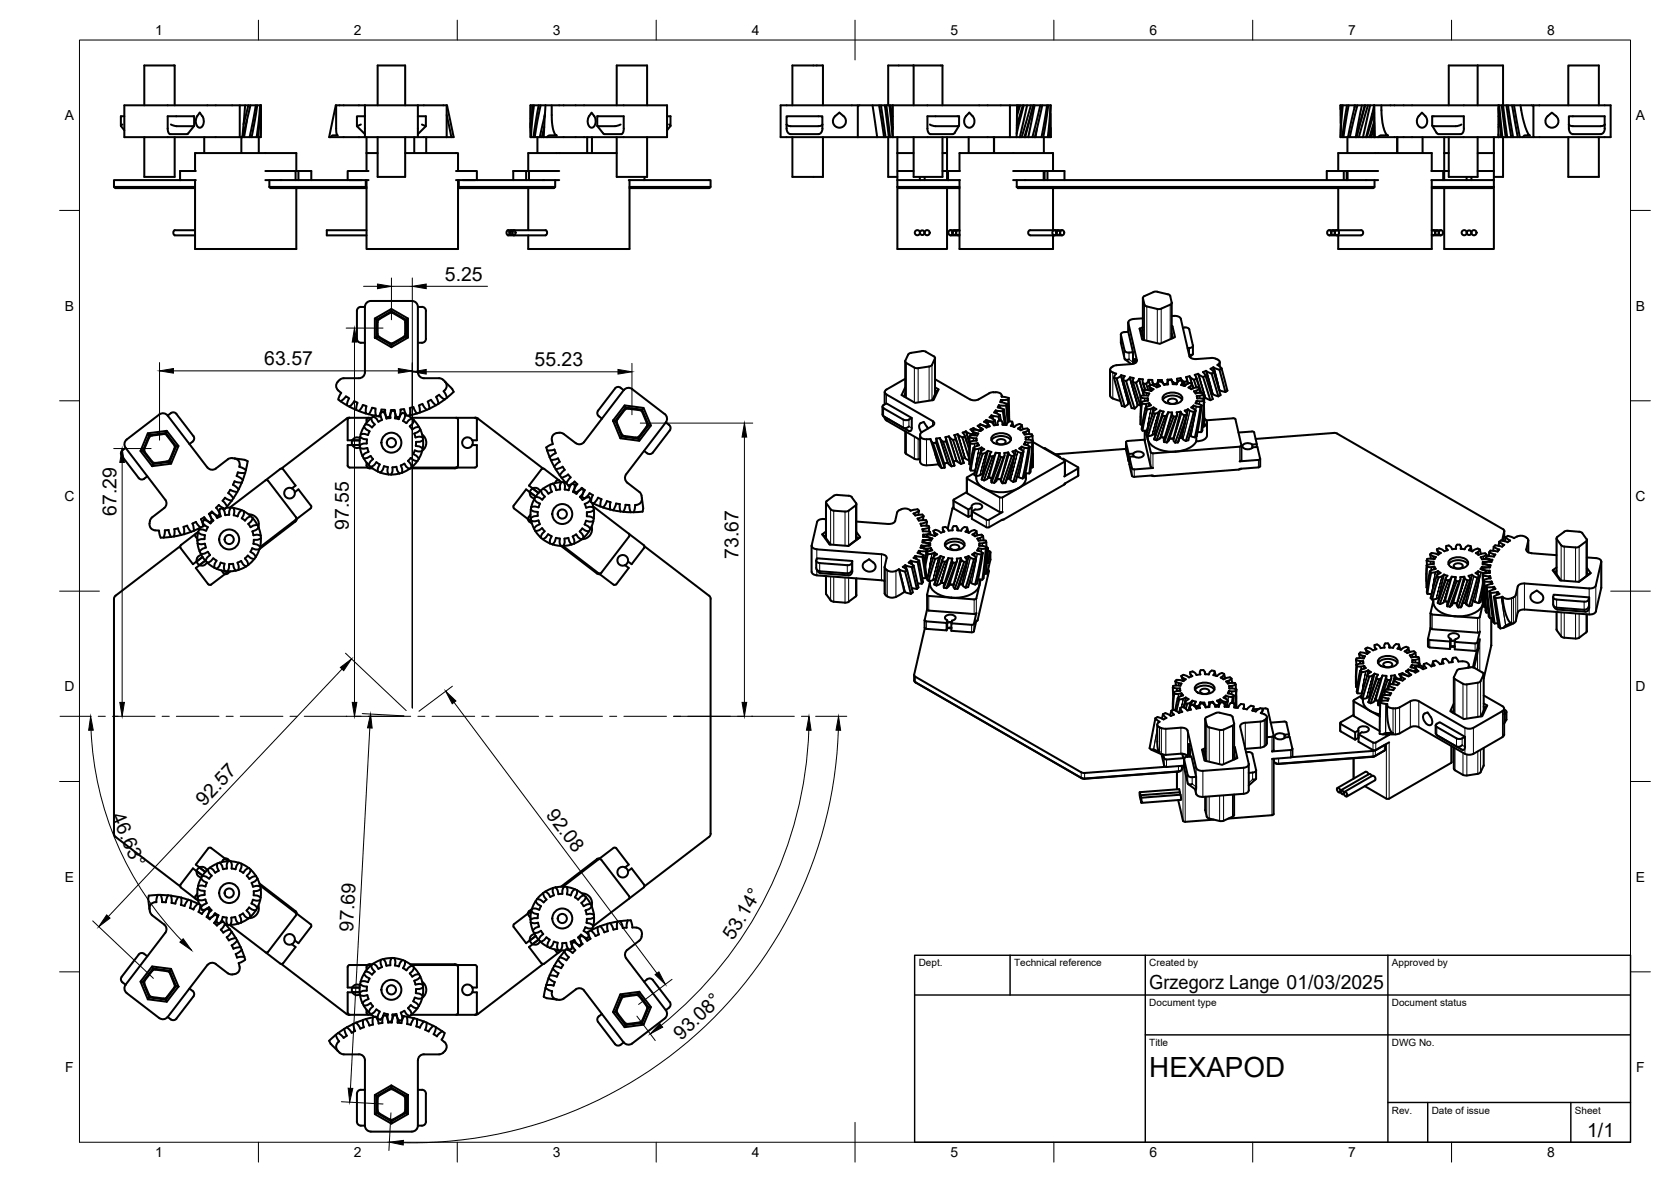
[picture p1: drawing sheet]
<svg xmlns="http://www.w3.org/2000/svg" width="420mm" height="297mm" viewBox="0 0 420 297" stroke-linecap="round" stroke-linejoin="round" font-family="sans-serif">
<defs><g id="words">
<text font-size="7" x="289" y="270.6">HEXAPOD</text>
<g font-size="4.9">
<text x="111.9" y="70.5">5.25</text>
<text x="66.5" y="91.7">63.57</text>
<text x="134.4" y="92">55.23</text>
<text x="29.3" y="129.6" transform="rotate(-90 29.3 129.6)">67.29</text>
<text x="87.7" y="133.2" transform="rotate(-90 87.7 133.2)">97.55</text>
<text x="185.7" y="140.4" transform="rotate(-90 185.7 140.4)">73.67</text>
<text x="51.4" y="202.7" transform="rotate(-47 51.4 202.7)">92.57</text>
<text x="28" y="205" transform="rotate(67 28 205)">46.63°</text>
<text x="137.2" y="204.8" transform="rotate(53 137.2 204.8)">92.08</text>
<text x="88.8" y="234.2" transform="rotate(-87 88.8 234.2)">97.69</text>
<text x="184.4" y="236.6" transform="rotate(-59 184.4 236.6)">53.14°</text>
<text x="289" y="248.5">Grzegorz Lange 01/03/2025</text>
<text x="171.3" y="261.6" transform="rotate(-43 171.3 261.6)">93.08°</text>
<text x="399.1" y="285.7">1/1</text>
</g>
<g font-size="3.5">
<text x="39" y="8.8">1</text>
<text x="89" y="8.8">2</text>
<text x="139" y="8.8">3</text>
<text x="189" y="8.8">4</text>
<text x="239" y="8.8">5</text>
<text x="289" y="8.8">6</text>
<text x="339" y="8.8">7</text>
<text x="389" y="8.8">8</text>
<text x="16.3" y="30.2">A</text>
<text x="411.3" y="30.2">A</text>
<text x="16.3" y="78">B</text>
<text x="411.3" y="78">B</text>
<text x="16.2" y="125.9">C</text>
<text x="411.2" y="125.9">C</text>
<text x="16.2" y="173.7">D</text>
<text x="411.2" y="173.7">D</text>
<text x="16.3" y="221.6">E</text>
<text x="411.3" y="221.6">E</text>
<text x="16.4" y="269.4">F</text>
<text x="411.4" y="269.4">F</text>
<text x="39" y="290.8">1</text>
<text x="89" y="290.8">2</text>
<text x="139" y="290.8">3</text>
<text x="189" y="290.8">4</text>
<text x="239" y="290.8">5</text>
<text x="289" y="290.8">6</text>
<text x="339" y="290.8">7</text>
<text x="389" y="290.8">8</text>
</g>
<g font-size="2.5">
<text x="231" y="242.9">Dept.</text>
<text x="255" y="242.9">Technical reference</text>
<text x="289" y="242.9">Created by</text>
<text x="350" y="242.9">Approved by</text>
<text x="289" y="252.8">Document type</text>
<text x="350" y="252.8">Document status</text>
<text x="289" y="262.9">Title</text>
<text x="350" y="262.9">DWG No.</text>
<text x="350" y="279.9">Rev.</text>
<text x="360" y="279.9">Date of issue</text>
<text x="396" y="279.9">Sheet</text>
</g>
</g></defs>
<!-- layer: Visible -->
<g fill="none" stroke="#000" stroke-width=".51">
<path d="M229.7 16.5h7.3v10M229.7 16.5h-6.4v10M229.7 16.5v10M371.5 16.5h6.4v10l1.1 8M371.5 16.5h-7.2v10M371.5 16.5v10M30.4 31.7l.9 1.1M31.3 29.2h-.9v2.4l.4-.3M31.3 26.5h30.3l-.7 8h-29.6zM36.3 26.5v-10h7.6v10M36.3 34.5v10h7.6v-10M43 31.3l1.4 .4"/>
<path d="M44.3 31.7h4.3M48.8 31.6v-2.4h-6.6v3.5l.2 .7 .4 .3h4.4l1.6-2M48.8 31.6l-.2 .1M49.6 29.2l.6-.9 .7 .9M49.6 29.2a1.99 1.99 0 0 0 .6 2.9 1.92 1.92 0 0 0 .7-2.9M51.4 34.5v4M60.3 26.5v8M60.7 34.5v4M60.9 34.5h.1M61 34.5h4.1M61.5 32.4l-.5 2.1M61.6 26.5h4"/>
<path d="M62.1 30.2l-.7 4.3M62.4 26.5l-1.2 4.7M63 26.5l-2 8M64.3 26.5l-1.5 8M64.7 26.5l-1.4 8M65.1 34.5v4M65.4 26.5l-.9 8M65.5 26.5l-.6 8M65.6 26.5v8h-.5M65.6 26.5l-.1 8M84.5 26.5v6.1l.1 .8 .3 .6h-1.3l-.5 .5M90.7 31.3l-1 .4"/>
<path d="M91.8 29.2h-2.1v2.5l2.1 2M91.8 26.5h-7.4l-1.6 8h9M91.8 34.5h13.3M91.8 26.5h13.3M91.8 26.5v8M92.2 38.5h2.8M92.2 34.5v8.5M95 34.5v10h6.9v-10M95 26.5v-10h6.9v10M101.9 38.5h13.3v4.5M104.2 34.5v4M105.1 29.2h2v2.5l-2 2"/>
<path d="M105.1 26.5h7.2M105.1 26.5v8h7.2M106.1 31.3l1 .4M107.2 34.5v4M112.3 26.5l1.8 8h-1.8M112.3 28.9l1.2 5.6M112.3 26.5v8M133.4 30.9v3.6M133.4 29.8v2.3M133.4 34.5h3.3M133.4 26.5l.1 6.8M134 26.5l-.6 8"/>
<path d="M134.3 26.5l-.8 8M135.1 34.5v4M135.4 26.5l-1.3 8M135.9 26.5l-1.4 8M136.8 31.9l-.6 2.6M137 29l-1.3 5.5M137 28.6l-.1 .8M137.2 26.5h-3.8v3.2M137.2 26.5h30.5v8h-31M137.2 26.5l-.5 8M138.7 26.5v2.4a8.6 8.6 0 0 0 .9 4.9l.4 .2h-1.9l-.6 .5M147.6 34.5v4"/>
<path d="M148.1 29.2a1.99 1.99 0 0 0 .7 2.9 1.92 1.92 0 0 0 .6-2.9M148.1 29.2l.7-.9 .6 .9M148.8 34.5v4M150.2 31.7l1.6 2h4.4M150.4 31.7h4.2M150.4 31.7l-.2-.1v-2.4h6.6v3.5l-.2 .7-.4 .3M155.1 38.5h-22.3v4.5M155.1 34.5v10h7.6v-10M155.1 26.5v-10h7.6v10M156 31.3l-1.3 .4M167.7 29.2h.9v2.4l-.4-.3M168.6 31.7l-.9 1.1"/>
<path d="M197.8 31.3a2.21 2.21 0 0 0 .7 2.3l7.3 .1a1.21 1.21 0 0 0 1-1.4M197.8 31.3v-2.1h9v3.1M197.8 31.3l.3 .3 .7 .1M198.8 31.7h7M199.2 26.5v-10h7.7v10M199.2 34.5v10h7.7v-10M206.8 31.3l-.3 .3-.7 .1M210 29.2l1.1-.9 1 .9M212.1 29.2a1.64 1.64 0 0 1 .2 2.4 1.64 1.64 0 0 1-2.4 0 1.64 1.64 0 0 1 .1-2.4M215.7 26.5h-19.4v8h19.4M215.7 34.5h8.8M219.4 26.5l1.2 8"/>
<path d="M221 26.5l1.3 8M221.5 26.5l1.2 8M222.5 26.5l1 8M222.9 26.5l.9 8M223.3 34.5v10h2.3M223.6 26.5l.8 8M223.9 26.5l.4 3.3M224.3 31.6l.2 .3M224.5 31.9v.5M224.5 26.5h-8.8v8M224.5 29.2h-.2v2.3l.2-.2M224.5 26.5h31.2"/>
<path d="M224.5 34.5h31.1M224.5 26.5v8M225.6 38.5v6.8M225.6 38.5h4.1M225.6 34.5v4M229.7 34.5v10h7.3v-10M233.8 31.3l1.4 .4M235.2 31.7h5.5M237 38.5h1.1M238.1 38.5v6.8M238.1 34.5v4M241.1 31.6l-1.4 2.1h-5.7a1.17 1.17 0 0 1-.8-1.4v-3.1h8v2.3l-.5 .2"/>
<path d="M242.9 29.2l.8-.9 .9 .9M242.9 29.2a1.65 1.65 0 0 0-.4 1.8 1.65 1.65 0 0 0 1.5 1 1.8 1.8 0 0 0 .6-2.8M243.6 34.5v4M249.9 34.5v4M253.9 26.5v8M255.6 34.5h.8M255.7 26.5h8.5l-.5 8M255.7 26.5l-.1 8M256.1 26.5l-.4 1.4M256.4 34.5h1.4M256.5 26.5l-.8 2.6M257.2 26.5l-1.5 5"/>
<path d="M257.4 26.5l-1.8 7.1M257.6 34.5l2.2-8-2 8M257.8 34.5h.8M258.3 26.5l-1.9 8M258.6 34.5h1.6M259.2 26.5l-2.3 8M260.1 26.5l-1.5 8M260.2 34.5h.2M260.4 34.5h3.8M260.7 32.5l-.3 2M261.6 26.5l-2 8M262.1 26.5l-1.9 8"/>
<path d="M262.5 34.5v4M263.3 26.5l-1.4 8M263.6 26.5l-1.3 8M264.1 28.6l.1 5.9M264.1 26.5l-.6 8M264.2 32.1v2.4M337.1 26.5h8.4M337.1 34.5h3.8M337.1 26.5v4.5M337.1 26.5v.9M337.4 26.5l-.3 8M337.6 26.5l-.5 8"/>
<path d="M338.7 26.5l-1.2 8M338.8 34.5v4M339.1 26.5l-1.3 8M340.7 26.5l-.1 .6M340.7 26.5l-1.8 8M340.9 34.5h.2M341.1 34.5h1.6M341.3 26.5l-1.9 8M342.4 26.5l-1.5 8M342.7 34.5h.8M343.2 26.5l-2.1 7.7M343.3 26.5l-2.2 8"/>
<path d="M343.5 34.5h.2M344 26.5l-2.3 8M344.5 26.5l-1.8 8M344.8 34.5h.7M345.5 30.5l-1.1 4h.4l.7-2.9M345.5 26.5l-2 8M345.5 28.3l-1.8 6.2h.7M345.5 26.5h31.3M345.5 34.5h31.3M345.5 26.5l.2 8M345.5 26.5l.1 8M345.5 30.9v3.6"/>
<path d="M347.3 26.5a13.7 13.7 0 0 0 1.3 7.2l.4 .3h-1.8l-.7 .5M351.3 34.5v4M356.7 29.2l.8-.9 .9 .9M356.7 29.2a1.65 1.65 0 0 0-.4 1.8 1.65 1.65 0 0 0 1.6 1 1.8 1.8 0 0 0 .5-2.8M357.7 34.5v4M360.1 31.6l1.4 2.1h5.8a1.16 1.16 0 0 0 .8-1.4M360.5 31.7h5.6M360.5 31.7l-.4-.2v-2.3h8v3.1M363.1 38.5v6.8M363.1 38.5h1.2M363.1 34.5v4M364.3 34.5v10h7.2v-10"/>
<path d="M367.5 31.3l-1.4 .4M371.5 38.5h4.1M375.6 38.5v6.8M375.6 34.5v4M376.8 29.2h.2v2.3l-.2-.2M376.8 26.5h8.8v8h19.4v-8h-19.4M376.8 34.5h8.8M376.8 26.5v8M376.8 33.7v.8M376.8 27.1l.1 2.1M377 26.5l.8 8M377 31.6l-.2 .3"/>
<path d="M377 29.8l.5 4.7M377.6 26.5l1 8M377.9 34.5v10h-2.3M378.8 26.5l1.2 8M379.2 26.5l1.2 8M380.2 26.5l1.4 8M380.7 26.5l1.4 8M382.3 26.5l.6 3.4 .7 2.3a2.81 2.81 0 0 0 1.1 1.8h-1.3l-.5 .5M389.1 29.2l1.1-.9 1.1 .9M391.3 29.2a1.64 1.64 0 0 1 .1 2.4 1.64 1.64 0 0 1-2.4 0 1.64 1.64 0 0 1 .2-2.4M394.3 34.5v10h7.7v-10M394.3 26.5v-10h7.7v10"/>
<path d="M394.5 31.3l.3 .3 .7 .1M394.5 31.3v-2.1h9v3.1a1.26 1.26 0 0 1-1 1.4h-7M394.5 31.3a2.21 2.21 0 0 0 .7 2.3l.3 .1M395.5 31.7h7M403.5 31.3l-.3 .3-.7 .1M44 59.1h5M44 57.9h5M44 57.8a.73 .73 0 0 0 0 1.3M49 45.3v17.3h25.5v-15.3M49 43v-4.5h25.5v4.5M49 47h-20.3l.3 .3h20M49.2 45.3h-20.5v1.7"/>
<path d="M49.2 43h-3.9v2.3M66.7 43h7.6v2.3M66.7 45.3h24.3M67.7 47l.3 .3h24.2M67.7 47h24.3l-.3 .3M67.7 45.3v1.7M74.3 43h.7M75 45.3v-2.3h3.3v2.3M87.9 45.3h4.8M92 45.3v1.7h.2M92.2 45.3v17.3h23v-17.3M92.2 57.9h-10v1.2h10"/>
<path d="M92.7 43h-5.3v2.3M114.7 43h5.2v2.3M114.7 45.3h4.7M115.2 47l.5 .3M115.4 45.3v1.7h24.2M116.4 45.3h24.2M127.6 57.9a.56 .56 0 0 1 .5 .6 .56 .56 0 0 1-.5 .5 .9 .9 0 0 1 0-1.1zM127.7 57.9l9.5-.1a.73 .73 0 0 1 0 1.3h-9.5M128.3 58a.5 .5 0 0 1 .5 .5 .5 .5 0 0 1-.5 .5l-.2-.5zM128.5 57.9h.5M128.5 59.1h.5M129 57.9a.56 .56 0 0 1 .6 .6 .56 .56 0 0 1-.6 .5 .9 .9 0 0 1 0-1.1z"/>
<path d="M129.1 45.3v-2.3h3.2v2.3M132.3 43h.7M132.8 47.3v10.6M139.6 45.3v1.7l-.3 .3h-24.1M140.6 43h-7.6v2.3M158.1 45.3h3.9M158.3 45.3v17.3h-25.5v-3.5M158.3 47h20.4l-.3 .3h-20.1M162 45.3h16.7v1.7M162.1 44.5v.8M225.6 45.3v17.3h12.5v-15.3M225.6 43h4.1"/>
<path d="M225.6 45.3h12.8M231.3 44.5v.8M232.5 44.5v.8M237 43h1.1M238.4 45.3h3M239 59.1h2.3M239 57.9h2.3M239.7 58a.53 .53 0 0 1 .7 .5 .53 .53 0 0 1-.7 .5 .67 .67 0 0 1 0-1zM239.9 57.9h.8M239.9 59.1h.8M241.3 45.3v17.3h23.5v-3.5M241.3 43v-4.5h23.5v4.5"/>
<path d="M241.3 47h-15.7l.3 .3h15.4M241.3 58a.57 .57 0 0 0-.9 .5 .57 .57 0 0 0 .9 .5M241.4 43h-3v2.3M254.7 43h7.7v2.3M254.7 45.3h91.8M255.7 47h89.9M255.7 45.3v1.7M262.4 43h.3M263.4 45.3v-2.3h4.3v2.3M263.4 43h-.7v2.3M264.8 47.3v10.6M265.4 57.9h.7"/>
<path d="M265.4 59.1h.7M265.9 58a.53 .53 0 0 1 .7 .5 .53 .53 0 0 1-.7 .5 .67 .67 0 0 1 0-1zM267.1 57.9l-8.1-.1a.66 .66 0 0 0-.5 .7 .66 .66 0 0 0 .5 .6h8.1M333.6 45.3v-2.3h4.3v2.3M334.2 57.9l8-.1a.66 .66 0 0 1 .6 .7 .66 .66 0 0 1-.6 .6h-8M335 58a.53 .53 0 0 1 .6 .5 .53 .53 0 0 1-.6 .5 .67 .67 0 0 1 0-1zM335.2 57.9h.7M335.2 59.1h.7M336.5 43v-4.5h23.5v4.5M336.5 47.3v10.6M337.9 43h.7v2.3M338.6 43h.2"/>
<path d="M345.6 45.3v1.7l-.3 .3h-89.4l-.2-.3M346.5 43h-7.7v2.3M359.9 43h3v2.3M359.9 45.3h3M360 45.3v17.3h-23.5v-3.5M360 47h15.6l-.3 .3h-15.3M360 59.1h2.3M360 57.9h2.3M360 58a.57 .57 0 0 1 .9 .5 .57 .57 0 0 1-.9 .5M360.6 57.9h.7M360.6 59.1h.7M361.1 58a.53 .53 0 0 1 .7 .5 .53 .53 0 0 1-.7 .5 .67 .67 0 0 1 0-1z"/>
<path d="M362.9 45.3h12.7v17.3h-12.5v-15.3M363.1 43h1.2M368.8 44.5v.8M370 44.5v.8M371.5 43h4.1M91.8 77.1h-1a1.01 1.01 0 0 0-1.1 1v7a1.01 1.01 0 0 0 1.1 1h1M91.8 77.1v16.5a1.49 1.49 0 0 1-1.5 1.4h-3.9a1.85 1.85 0 0 0-1.6 1.1 1.85 1.85 0 0 0 .2 2l.8 .6-.8 1.7 .7 .5 1.3-1.3 .8 .5-.6 1.7 .7 .4 1.1-1.4 .9 .4-.4 1.8 .8 .3 .9-1.5 1 .3-.2 1.8 .7 .2 .8-1.6 1 .2v1.8l.8 .1 .6-1.7 1 .1 .2 1.8h.8l.4-1.8h1l.4 1.8h.8l.2-1.9 .9-.1 .7 1.7 .8-.1-.1-1.9 1-.2 .8 1.6 .8-.2-.3-1.8 .9-.4 1.1 1.5 .7-.3-.5-1.8 .9-.4 1.2 1.4 .7-.4-.7-1.8 .8-.5 1.4 1.2 .6-.4-.9-1.7a1.57 1.57 0 0 0 .4-2.4M98.4 78.2l3.7 2.1v4.3M98.4 78.2l-3.7 2.1-.4-.3M98.4 77.6v.6M105.1 77.1a1.49 1.49 0 0 0-1.5-1.5h-10.4a1.49 1.49 0 0 0-1.4 1.5M105.1 77.1h1a1.01 1.01 0 0 1 1 1"/>
<path d="M105.1 77.1v16.5a1.49 1.49 0 0 0 1.5 1.4M107.1 78.1v7M287.4 80l-2.4 .2a1.17 1.17 0 0 0-1.3 .9l2.2 9.4M287.4 74.9v9.5M290 73.4l-2.2 1M291 73.3l2.6 .7M291 73.3l-1 .1M293.7 73.9l.5 .3 .4 2-.4 .4-2.7 1.1-3.1-.7-.5-.3-.5-1.8 .4-.5M294.6 79.4h1.1a1.28 1.28 0 0 1 1.2 .7l2.2 9.4a1.46 1.46 0 0 0 1.7 .7M294.6 76.1v9M94.3 80l4.1-2.4 4.2 2.4v4.8l-4.2 2.5-4.1-2.5zM94.7 80.3v4.3"/>
<path d="M95.4 80.2l3-1.6 3 1.6 .4 .3 .1 3.4-.1 .5-2.9 1.8M95.4 84.7l2.5 1.5M95.5 80.2l-.4 .3-.1 .5v3.1l.5 .6M97.9 86.1l.5 .2 .5-.2M98.4 86.7v.6M102.1 84.6l-3.7 2.1-3.7-2.1-.4 .2M102.1 84.6l.5 .2M102.6 80l-.5 .3M106.6 95h3.8M107.1 85.1a1.01 1.01 0 0 1-1 1h-1M110.4 95l.8 .3 .7 .6M111.9 95.9l1.8 1.8 .4 .8-1.7 1.5"/>
<path d="M156.8 98.1l-.8-.7a.99 .99 0 0 0-1.4 .2l-4.2 5.6a1.01 1.01 0 0 0 .2 1.4l.8 .6M156.8 98.1l-9.9 13a1.49 1.49 0 0 1-2.1 .3M158.9 97.8l8.2 6.3a1.49 1.49 0 0 1 .3 2M158.9 97.8a1.49 1.49 0 0 0-2 .2M222.4 98.5v3.1M227.6 95.2l-5 2.9a.64 .64 0 0 0 .3 1l11.6 6.7 .4 .5-.1 .5-.3 .2M227.6 98.9l-.3 .7M227.6 90.8v9M227.9 91.2l2 1.2M232.8 88.4l2 1.2M232.8 88.4l-1-.2-3 .6-.4 .3-.8 1.6 .3 .5M233.6 92.1l-3 .4-.7-.1"/>
<path d="M234.8 89.5l.3 .6M235.1 90.1l-.8 1.6-.7 .4M235.1 97.3l.9 .6-1.3 2.6-4.6 .7-3.4-1.9 .9-1.9M235.1 95.3l8.8 5.1M235.1 90v9.1M235.4 98.3l-1 2.3M236 97.9l-.6 .4-.3-.1M251.9 99.7l1.7 .3M251.9 99.7a1.09 1.09 0 0 0-1.5-1.1l-1.4 .1-3.3 1.8-.9 .1-.9-.2M251.9 99.4v.3M253.6 100l.1 5.7M279.1 92.9v6.5a2.68 2.68 0 0 0 2.2 1.3l.4 .1"/>
<path d="M279.4 92.4a.68 .68 0 0 0-.2 .7 .68 .68 0 0 0 .6 .5l.9 .3-.6 1M280.1 94.9l.7 .2M280.1 94.9l2 7.1 .7 .2M281.8 86.2l1 3.9a.8 .8 0 0 0 1.1 .2M281.8 84.1l1 4a1.04 1.04 0 0 0 1.1 .5l1-.1-1.2-5.1a1.83 1.83 0 0 0-1.8 .5l-.1 .2M281.8 84v2.1M281.9 94.3l-1.1 .9 2 7M281.9 94.3l1.9 7M281.9 94.3l.9 .2-.4 1.1M282.4 95.6l2.1 7M282.4 95.6l.8 .1M282.9 90.3l1.5 1.2"/>
<path d="M283.7 81v2.4M284.1 94.9l-1 .8 2.2 7 .8-1M284.1 94.9l2 6.8M284.1 94.8l1 .2M284.9 88.5v2.9M284.9 96.1l.8 .1M285.1 95l-.2 1.1 2 6.2M285.5 91.2l-.1-1-.1 .2-.1 .9M285.6 96.2l1.2 3.6M285.9 90.5a1.04 1.04 0 0 1-1.3 1l-4.1 .3-1.1 .6M286.4 95.2l-.8 1M286.4 95.2l1.1 3.8"/>
<path d="M286.4 95.2l1 .1M286.6 82.6l.5 .5 .5 2.4M286.9 99.5l-.1 .4M287.4 82.2l-.8 .4M287.4 83l-.3 .1M287.4 95.3l-.1 .8 .7 1.9M287.4 96.3l.5 1.7M287.4 96.4h.8M287.6 99.4l-.2-1.1 .7 .4 .9 .2-.3 .5-1.8 .1M288.8 95.4l1 .1M288.9 97a1.31 1.31 0 0 1 1.5 0l.5 .4M289.2 96.8l-.4-1.3-.6 1 .5 1.6"/>
<path d="M289.3 98.2l-.4-1.2 .4 .4 .7 .4-.5 .5M289.5 98.3l-.9-.3a.98 .98 0 0 0-1.2 .3M289.8 95.5l.2 1M289.8 96l.3 .9M290 96.5l.2 .4M290 96.5h.8M290.8 96.6l.2 .7M291.2 96.4l.2 .7M291.3 96l-.1-.5-.4 1.1M291.7 97l-.8 .3M291.8 95.8l.5 .3 .4 .6 1-.1M291.8 95.8l-.2 .1a.44 .44 0 0 0-.4 .3 .44 .44 0 0 0 .1 .4l.4 .4"/>
<path d="M292.1 95.5l.6 1.2M292.2 95.5h-1M292.2 95.8l.1 .4M292.6 99.4a3.4 3.4 0 0 1 4.6 .3 1.57 1.57 0 0 1-1.8 1.8 3 3 0 0 1-3-1v-.8zM293.4 96.5l.1 .1M293.4 96.5h-.8M293.6 95.4l-.2 1.1M293.6 95.4l.1 .3M293.6 95.4a.75 .75 0 0 1 1.1 .4l.6 .7M294.6 95.5v.2M294.6 81.9l.2 .1 .6 2.7-3.8 1.7-4.4-1-.6-2.8M294.6 83.8l.3 1.2"/>
<path d="M294.8 82l-.2 .2M294.9 96l.1 .5M295.9 96.6l.2-.6a.94 .94 0 0 1 1.1-.3l.4 1.2M295.9 96.6l-1-.1v-.4a.65 .65 0 0 0-.7-.6 .65 .65 0 0 0-.6 .6l.1 .5M296 96.2l-.8 .1M296 95.4l.2 .5M296.9 95l.9 1 .2 .8M296.9 95l.2 .7M296.9 95l-1 .2 .1 1.1M297.2 95.7l.1 .5-.3 .6M297.4 82.3h.5a1.04 1.04 0 0 1 1.1 .5l.9 4M298.2 94.8l.3 1"/>
<path d="M298.4 95.1l.4 1.3M298.5 95.8l.2 .6M298.5 95.8l-.7 .1M299.1 94.6l-.9 .2M299.7 96.5a1.23 1.23 0 0 0-1.4 .1l-.4 .4-.9-.2M299.9 89.1l-.7 .6M300 86.9v2l-.3 .3-.6-.1M300 86.8a.95 .95 0 0 1-1.4 .7M300 97.6l-.3-1.1-.3 .5-.6 .4 .7 .4 .8-.3a1.08 1.08 0 0 1 1.3 .1M300.2 95.4l-1.1-.8 .9 3M300.2 95.4l.6 2M300.2 98.3l.4 .6 1.4-.2a.42 .42 0 0 1 .6 .4"/>
<path d="M300.8 90.2l3.8-.2a2.42 2.42 0 0 1 2.1 .9l-.1 .5-.5 .3 1 .9 1.5 5.6M300.8 94.9l1.2 3.8-1.1-3.5M300.9 95.2l-.7 .2M301.3 93.9l1.2 .8M301.3 93.9l1.7 6M301.3 93.9l-.9 .3 .5 1M301.5 97.6l-.6 .5-.7 .2M301.5 97.6l.2 1.1M302.5 93.5l.6 1M302.5 94.7l1.8 5.9-1.3-.7M302.6 99.1l-1.7 .4 .1 .6 1.8 .2M302.6 99.1l.1 1.2"/>
<path d="M303 99.8l-.3 .2M303.1 94.5l1.8 5.8M303.2 94.5l-.7 .2M303.3 93.2l1.4 .7 1.6 5.7-1.5-.6zM303.3 93.2l-.8 .3M304.4 92.7l.8 .9M304.9 99l-.3 .1M305.1 92.3l-.7 .4M305.2 93.6l1.7 5.7M305.3 93.6l-.6 .3M306.5 98l1.6 .5M306.6 92.9l-1.5-.6 1.4 5.5"/>
<path d="M306.6 92.9l1.5 5.6M306.7 91v1.1M306.9 99.3l-.5 .3M307.2 92.6l-.6 .3M308.6 98.2l-.5 .3M35.9 113.3l2.6 3.3M36.5 113.7l2.1 2.6 3.4-.3M37 119.7l-.7 .6a1.01 1.01 0 0 1-1.4-.2l-4.3-5.5a1.01 1.01 0 0 1 .2-1.5l.8-.5 10 13a1.47 1.47 0 0 1-.3 2.1l-3.1 2.3M37.2 108.9l4.7-.6 3 3.8-1.9 4.4-4.8 .6-2.9-3.8zM37.2 108.9l.3 .5M37.5 109.4l4.2-.6 2.6 3.4M37.5 109.4l-1.6 3.9h-.6"/>
<path d="M38.3 109.4l-.7 .4-1.3 2.9v.5l.2 .5M41.1 109.1l-2.9 .4M41.1 109.1h.5l.4 .4M41.9 108.3l-.2 .5M42 109.5l1.7 2.2M42.2 104.4a1.49 1.49 0 0 0-2.1-.2l-8.2 6.3a1.49 1.49 0 0 0-.3 2M42.7 116.1l.3 .4M43.7 111.7l.2 .5v.5M43.8 112.7l-1 2.6-.4 .5-.4 .1M44.3 112.2l-1.6 3.9-4.2 .5-.3 .5M44.3 104l4.3 5.6M44.4 104a1.01 1.01 0 0 0-1.4-.2l-.8 .6 9.9 13.1"/>
<path d="M44.9 112.1l-.6 .1M48.4 111l-.8 .6M48.6 109.6a1.01 1.01 0 0 1-.2 1.4M58.4 115.1l.6 .1M58.4 115.1l-1.1 .3-3 2.3a1.49 1.49 0 0 1-2.1-.2M59 115.2l2.5 .4 .8 .3-.5 2.2M59 115.2a1.49 1.49 0 0 1 1.2 1.8M59.8 118.7l1.8 .2M59.8 118.7l-.3 .9 1.6 1 .5-1.7M60.3 117l-.1 .3 1.6 .8M61.8 118.1l-.2 .8M85.7 100.9l1.5 .9"/>
<path d="M87.1 105.2l-16.3 12.5M87.9 102.2l1.6 .8M87.9 117.5h5.5M87.9 105l-.4 .2-.1 .3v5.1h1.2M88.6 110.7h1.8M88.6 110.7a1.34 1.34 0 0 0 .3 1.5 1.34 1.34 0 0 0 1.6 .2M90.3 103.3l1.7 .6M90.4 111.8l-3 .1v5.1l.1 .2 .4 .3M90.5 111.9v.7M90.5 110.1a1.34 1.34 0 0 0-1.9 .6M90.5 112.6l.8 .2 1.1-.2 .3 .9-.8 .3-.8 .8M90.5 112.6l.6 2"/>
<path d="M90.6 109.8l.8 .5 .9 .1-.1 1-.8 .1-1 .4M90.6 109.8l-.2 2.1M90.7 109.1l-.1 .7M91.2 114.6l.3 .6M91.5 115.2l.9-.1 .8-.5 .6 .8M91.5 115.2l1.2 1.7M91.5 107.2l.5 .6 .9 .6-.4 .9-.9-.3-.9 .1M91.5 107.2l-.8 1.9M91.9 106.6l-.4 .6M92.2 116.3v.9l.5 .3M92.4 117.5l1.3 .2M92.7 105l-.5 .2v1.1"/>
<path d="M92.7 104.1l1.5 .3M92.7 116.9l.5 .4M92.9 105.4l.4-.3 .2 .7 .7 .9-.6 .7-.7-.5-1-.3zM93.2 117.3l1.8 1.2M93.4 105h-5.9l-.3 .2M93.8 115.4l-.7 .6-.4 .9M93.9 104.7l-.6 .4M94.5 104.3l-.6 .4M94.6 116.2l-.6 .7-.8 .4M94.6 116.2l.9 .5-.4 .8-.1 1M95 118.5l.6 .3M95.3 104.6l.4 .1"/>
<path d="M95.6 118.8l.6-.7 .3-.9 1 .2-.1 .8 .3 1M95.6 118.8l2.1 .4M96.4 103.5a.81 .81 0 0 0-.7 1.2l.4 .8-.9 .5-.6-.8-.7-.5M96.8 103.4l-.4 .1 .5 .7 .3 1M97.7 119.2l.7 .1M97.9 104.8h.2M98.5 103.2l.7 .1M98.5 103.3l-.3 .7-.1 1.1-.9 .1M98.7 117.4l1-.1 .2 1 .5 .7-2.1 .3 .4-.8zM99.3 103.3l.1 1-.1 .8 1 .2 .3-.9a.76 .76 0 0 1 1.2-.4M101.1 118.8l-.7 .2M101.7 116.5l-.9 .5 .3 .7v1.1"/>
<path d="M101.7 116.5l.5 .8 .8 .5-1.9 1M101.8 104l-.1 1-.4 .8 .9 .5M101.8 104l.3 .1M102.6 115.8l.7-.7 .7 .5 .9 .3M102.6 115.8l.7 .9 .2 .7M102.6 104.4l1 .8M103.4 105h16M103.5 117.4l-.5 .4M103.6 105.2l.5 .4M103.6 105.2l-.8 .4-.6 .7M104.1 105.6l-.4 .9-.7 .6 .7 .8 .8-.5 .9-.1M104.1 105.6l1.3 1.7"/>
<path d="M104.3 113.2l.7 .2h1.1l-.8 1.9-.4-.6-1-.6zM104.6 111.1l1-.1 .8-.4-.1 2.1-.7-.4-1-.2zM104.8 103.9l-1.7 .5M104.9 115.9l-1.4 1.5M105.3 115.3l-.4 .6M105.4 107.3l.3 .6M105.7 107.9l-.8 .8-.7 .3 .3 .9 .8-.2 1 .2M105.7 107.9l.6 2M106.2 109.2a2.51 2.51 0 0 1 0 4.1M106.3 112.7l-.2 .7M106.3 109.9l.1 .7M107.3 103l-1.7 .7"/>
<path d="M109.6 101.9l-1.6 .8M111.8 100.4l-1.5 1.1M114.7 105l.2 .1 .3 .4v11.5l-.3 .4-.2 .1M115 117.5l-.6 .2h-11.3M118.7 111.9h1.2v5.1l-.2 .4-16.3 .1M118.8 110.7l.1 .5-.1 .6M118.8 110.7a1.34 1.34 0 0 0-2.1-.5 1.34 1.34 0 0 0 0 2.1 1.34 1.34 0 0 0 2.1-.5M119.4 105l.8 .2M119.4 105l.3 .1 .2 .4v5.1h-1.2M120.2 105.2l16.3 12.5M137.6 113.2l1.8-.2 .3 .9-1.5 1zM138.2 114.9l.3 .7"/>
<path d="M138.5 115.6l.8 1.6M139 111.6l-1.6 .8 .2 .8M139.3 117.2l.4 .7M139.7 117.9l1.8-.6 .5 .8-1.3 1.4M139.7 117.9l1 1.6M140 108.8l.9-.1 .8 .3M140 108.8a1.8 1.8 0 0 0-1 2.8M140.3 115.2l-1.8 .4M140.3 115.2l.4 .9-1.4 1.1M140.7 119.4l.5 .7M141.7 109l3.1 2.4M143.5 120l-1.1 1.5 .5 .5"/>
<path d="M143.5 120l-.6-.8-1.7 .9M154.1 105.7l.6 .1 1.6 3.9 4.2 .5M155.2 106.3l1.1 2.7M156.3 109.7l-.3 .4M157.1 101.9l4.7 .6 1.9 4.4-3 3.9-4.7-.7-1.9-4.4zM157.1 101.9l.2 .5 4.2 .6M157.3 102.4l-2.6 3.4M157.9 102.7l2.9 .4M157.9 102.7l-.7 .2-1.9 2.4-.2 .5 .1 .5M160.5 110.2l.2 .6M160.8 103.1l.5 .2 .3 .4 1 2.6M161.5 103l1.6 3.9-2.6 3.3"/>
<path d="M161.8 102.5l-.3 .5M162.7 106.3v.5l-.2 .5-2.1 2.6-3.4-.3-.4-.2-.4-.4M163.1 106.9h.6M167.4 106.2l-10 13a1.49 1.49 0 0 0 .3 2.1M167.4 106.2l.8 .6M168.2 106.8a.99 .99 0 0 1 .2 1.4l-4.2 5.5a1.01 1.01 0 0 1-1.5 .2l-.8-.6M221.9 102.2v1.9l.3 .5M222.2 101.8l.7-.4 6.4 3.6a1.93 1.93 0 0 1-2.2 .4l-4.9-2.8M222.2 101.8l-.3 .4 .3 .4M222.4 104.8l.1 .5 .4 .4 8.5 4.8M227.6 108.4v5.3l.3 .4M227.9 114.1l2 1.2"/>
<path d="M228.6 107.2a1.25 1.25 0 0 1-1.5 .3M229.3 105l-.1 3-.4 .4-6.6-3.8 1.4 .9M229.9 115.3l.7 .2 .8-.2M231.4 109.2v6.9M231.4 116.1a1.73 1.73 0 0 0 2.1 .8l2.5-.2M231.4 109.5a2.16 2.16 0 0 0 2.6 .8l.6 1M231.8 108.6l-.4 .6M233.3 107.7l-1-1.7-.8 .3a1.57 1.57 0 0 0 .2 2.3M234 110.6l2.1 6.2M234.5 107l-2.7 1.6M234.6 111.3l2.2 6.3M235.1 113.9l.9 2.8"/>
<path d="M235.4 111.3h-.8M235.4 110.2v1.1M235.4 110.4l2.1 6.4v.7l-2.1-6.2M236 116.7l.8 .9M236.3 110.1l.8 .9 2.1 6.2M236.3 110.1l2 6.2M236.3 110.1l-.9 .1M237.5 117.5l-.7 .1M237.7 109.9l.2 1 2.1 6.1-2.2-6.9M237.9 110.9l-.7 .1M238.3 116.3l.9 .9M238.3 116.3l-.9 .1"/>
<path d="M238.6 109.7l1 .9M238.6 109.7l1.9 6M238.6 109.7l-.9 .2M239.6 110.6l2 6M240 117l-.7 .2M240.2 109.9l2.1 6.5M240.3 110.4l2 6M240.3 110.4l-.7 .2M240.5 115.7l1.1 .9M240.5 115.7l-.8 .3M240.8 109.1l1.8 6 1.1 .6M240.8 109.1l1.2 .8 1.7 5.4"/>
<path d="M240.8 109.1l-.9 .3 .4 1M242 108.7l.7 1M242.3 116.4l-.6 .2M242.6 115.1l-.6 .2M242.6 109.6l.5 1.4M242.7 109.7l1 3.4M242.7 109.7l-.7 .2M242.9 108.4l-.8 .3M243.2 119.9l-.1 .3 .1 .1M243.8 109.9l1.7 .2 .1 .6M243.8 109.9v1.2M243.8 111.1l-.1 4.8"/>
<path d="M243.8 109.5h1.9M243.8 111.1l.2 .4M243.9 109.5l-.1 .4M244 111.4h1.8l-.1 .6M244 111.4l-.3 5.2 .3 .1M244.1 118.2h1.1M244.3 109.4l-.1-.3-1.3-.7 .9 3.3M244.5 108.3l1.5 .6M244.5 108.3v.1M244.5 108.3a.98 .98 0 0 1 1.3-.2l.7 .2M244.8 112.6l-.7 3.9-.2 1.3 .2 .4M244.8 107.6l1.4 .6"/>
<path d="M244.8 107.6l.1 .4M244.8 112.6l.3 .3M244.8 107.6l-.8 .3 .8 1M244.8 108.9l.2 .5M244.8 108.9l-.6 .2M245.1 118.8l-1.9 1.1M245.1 112.9l-1 5.3M245.5 119.6v.5a3.1 3.1 0 0 0 1.8 2.5M245.5 110.3l.1 .4-1.8 .4M245.8 107l1 .9M245.8 111.4l.4 .5M246 108.9l-.3 .6"/>
<path d="M246.1 107a1.3 1.3 0 0 1 1.4 .1l.5 .3M246.2 107.2l-.1-.2 .4 .6 .6 .3-.6 .4M246.2 111.9l-.9 .3-.5 .4M246.2 108.2h.1M246.5 106.6l-.7 .4M246.5 106.8v-.2l1.6 .6v.2M246.8 112.5l-1.7 .4M246.8 112.5l-.2 1.3 .5 .2M246.8 107.9v.2M246.8 112.5l.7 .4-.7 .4-.3 .5-1.5 5.5 .4 .3M246.8 107.9l-.6 .3M247 119.2l.2 .1"/>
<path d="M247 119.1l.2 .2M247.1 114.1l.8-.4 .5-.4-1.4 5.9M247.1 114.1l-1.7 5.5 1.6-.4M248 105.5l-.6 .5 1.2 .8-.5 .4M248.4 113.3l.9 .3M248.4 106.1v.5l.5 .5-.9 .3M248.4 106.6l.1 .1M248.6 120l.8 .2M248.6 119.9l-.5 .5-.7 .3M248.7 119.9l.7 .3M248.9 114.1l-2.1 6.4M248.9 114.6l-2.1 5.9"/>
<path d="M248.9 114.6l.7 .1M249.3 113.6l-.4 .5v.5M249.3 110.6a3.3 3.3 0 0 1 4.8 0M249.3 104.4l1.8 .3M249.3 104.4l.1 .7M249.3 104.4l-.5 .5 1.3 .7M249.5 109.6a3.4 3.4 0 0 1 4.7 .3 1.57 1.57 0 0 1-1.8 1.8 3 3 0 0 1-3.1-1v-.8zM249.7 106l-1.7-.5 .2 1M249.7 106l.2 .8M250 103.7l1.4 .6M250.1 105.6l.3 1.2M250.1 105.6l-.4 .4"/>
<path d="M250.4 113.8l-.3 .5-.5 .4-2.2 6M250.4 113.8l-1.8 6.1M250.4 103.2l1.8 .1 .4 3.5M250.4 103.2v.6M250.4 103.1l-.4 .6M250.4 113.8l1 .1M250.4 117.2l-1.1 3.5v.5M250.7 110.8a1.43 1.43 0 0 1 2.2 .2 1.33 1.33 0 0 1-2.3 0zM251.1 104.7l.1 1M251.2 101.8l-.3 .6 1.5 .5M251.4 113.9l-.1 .5 .4 .5M251.4 113.9l-1 3.2"/>
<path d="M251.4 104.3l.3 1.4M251.4 104.3l-.3 .4M251.5 101.1l1.7 .4M251.7 114.9l-2.4 6.3M251.7 100.5v.6M251.7 100.5l-.2 .5M252.1 106.2l.2 .6M252.4 114.9h-.7M252.4 102.9l.5 3.9M252.5 102.9l-.3 .4M252.6 114.5l-2.1 6.3-.5 .5M253 101.9l-1.9-.1 .1 .7"/>
<path d="M253 101.9l.4 4.3M253.2 101.5l.3 4.6M253.2 101.5l-.2 .4M253.5 113.7l-1 .1 .1 .8-2.6 6.7M253.5 113.7l.3 .5 .6 .4M253.5 113.7l-1.8 6.7M253.5 100.4l-1.8 .1M253.5 100.4l.2 5.3-.2 .1M253.6 100l-.1 .4M254.1 107l.4-.5v-.5l.4 1.2M254.4 114.6l-2.3 6.8M254.5 106a.98 .98 0 0 0-1.3 .4l-.1 .4-1-.1v-.4a.65 .65 0 0 0-.7-.6 .65 .65 0 0 0-.6 .6l.1 .5-1 .1-.3-.6a.98 .98 0 0 0-1.2-.2"/>
<path d="M255 114.5l-2.2 6.9 1.5-4.6M255 114.5l-.6 .1M255.4 113.2l.5 .4 .9 .2-2 7.3-.7-.4-.3-.5M255.4 113.2l-1.6 7M255.4 113.2l-.8 .3 .4 .5v.5M256.9 106.8a1.29 1.29 0 0 0-1.4 .1l-.4 .4-.9-.3M256.9 112.3l1.7 .3M256.9 106.8l-.3 .5-.6 .4 .6 .4 .8-.3a1.03 1.03 0 0 1 1.3 .2M256.9 106.8l.3 1.1M256.9 112.3l-.1 .7M256.9 112.2l-.6 .5 .7 .5 .3 .4M257.3 113.6l-1.9 7.3-.6 .2"/>
<path d="M257.3 113.6l-.5 .2M257.7 111.1h1.9M257.7 111.1v.6M257.8 111.1l-.4 .6 1.5 .6M257.9 110.5l1.8 .2M257.9 110.3v.2M258 118.9a3.5 3.5 0 0 1-2.6 4.1 10 10 0 0 1-8.1-.4M258.6 112.6l-1.5 7.6-1.3-.5M258.7 108l-.7 .5-.7 .2 .3 .5 1.9-.1 .1 .4M258.7 108l.1 1.1M258.9 112.3l-1.3 7.7-.5 .2M258.9 112.3l-.3 .3"/>
<path d="M259.6 111.1l-.8 7.9-1-.1M259.6 109.5l-1.7 .4v.6M259.6 109.5l.1 1.2M259.7 117.4l-.5 .1M259.7 110.7l-.4 6-.2 1.9-.3 .4M259.7 111.1v6.3M259.7 111l7.9 4.6M259.7 110.7l-.1 .4M259.7 117l-.1 .4M259.7 114v3M262.4 112.6l.5 .1M262.8 112.7l3.7 2.1v.2"/>
<path d="M266.5 114.8l-.2 .1M267.2 115.4l.1-.1 3.8 2.2-.1 .3-3.4 1.9M267.6 115.6l.2 .3-.2 .1-15.5 9h-.7l-4.1-2.4M267.8 115.8v3.7l-.2 .2M271 119.7l-3.4 1.9M271.1 117.6v1.8l-.1 .2M283.1 113h.1M283.1 111.2l.7 2.9v1.9l-.7-3M283.1 111.1v1.9M283.1 112.8l-17.7 1.4M283.8 114.1l1.1-.1v.7M283.8 101.3l-1 .9"/>
<path d="M283.8 116h.2M283.8 101.3l.4 .1M284.5 102.5l.8 .2M284.6 117.7l-.6-2.9v1.9l.6 2.9M284.7 117.7l.5 .2M285 114a1.72 1.72 0 0 1 2.6 .1 1.54 1.54 0 0 1-2.5 .6l-1.1 .1M286.1 101.7l.6 .1M286.8 106.6l.4 .2M287 101.1l.2 .3M287.1 107.8l.2 .4M287.1 101.5l-.3 5.1M287.8 110.5l-4.2 .3-.5 .3"/>
<path d="M287.8 110.8l1.6 6.5 .5 .3-4.7 .4M287.8 108.3v2.5M287.8 110.7v.1M288 102.5l.4 .4M288.1 108.2l.2 .9M288.3 109.3l.4 .3M288.4 109.4l.2 1M288.5 109.5l.1 .9M288.5 108.2h.1M288.6 100.1l-1.8-.2 .1 2M288.6 110.4l.8 3.3 .5 .2 21.8-1.6 .4-.4M288.6 100.1v.6"/>
<path d="M288.6 110.4a4.7 4.7 0 0 0 3.8 2.8 8.4 8.4 0 0 0 8.1-1.8l.3-.5M288.6 100.1l.1 .6M288.7 100.7l-1.7 .4-.2 5.5M288.9 101.3l-1.8 .2M288.9 101.3v.7M289 101.3l.4 .5M289.4 101.9l-.9 .2-.5 .5-.9 5.3M289.9 119.5l-4.7 .3-.5-.2M289.9 103.7l-.3 .8M289.9 103.7l.6 .3M290 102.4l-1.6 .5-1.1 5.3h1.2M290 102.4l-.4 2.2"/>
<path d="M290.1 102.4l.7 .4M290.2 109.1l.4 .2M290.2 110.4l.6 .2M290.3 109.1l.3 .1M290.4 104l.8-.3 .5-.5-1.5 5.9-1.6 .5zM290.7 102.8l-.6 .5a22.8 22.8 0 0 0-1.9 6M291.7 103.2l.9 .2M291.9 109.8l.9 .3M292 109.8l-.4 .4-.8 .4M292 109.8l.8 .2M292.3 103.9l-2.1 6.5 2.1-5.9M292.4 104.5l.6 .1"/>
<path d="M292.4 100.5a3.3 3.3 0 0 1 4.8 0M292.6 103.4l-.3 .5v.6M292.7 111.1l.7 .1M293 104.6l.6-.5 .1-.5-1.7 6.2M293 104.6l-2.2 6M293.5 107.8l1.2-4.1v.5l.4 .5-2.4 6.4-.1-.6 .9-2.5M293.7 103.6l1 .1M293.7 100.6a1.43 1.43 0 0 1 2.3 .2 1.33 1.33 0 0 1-2.4 0zM295 110.2h-.9h.9M295.8 104.7h-.7M295.8 103.6l.2 .6-.2 .5M296 104.3l-2.1 6.3-.5 .6 2.4-6.5"/>
<path d="M296.2 111.2h-.7M296.8 103.5l.4 .5 .6 .4-2.3 6.8-.4-.4-.1-.6zM296.8 103.5l-.9 .1M297.1 109.9l-.5 .1h.6M297.9 103.2l.4 .5 .1 .5-2.2 7 1.2-3.6M298.4 104.2l-.6 .2M298.7 102.9l-.8 .3M300.1 101.9l1.8 .4-1.5 7.6-1.3-.5M300.1 101.9l-.1 .7M300.1 101.9l-.6 .5 .7 .4 .5 .4M300.2 103.5l-1.5-.6-1.6 7M300.2 103.5l-2 7.3-.8-.4-.3-.5"/>
<path d="M300.7 103.2l-.5 .3M300.7 103.2l-1.9 7.4-.6 .2M300.9 100.8l-.3 .5 1.6 .6M300.9 100.8l1.8-.1-.7 7.9-.9-.1M300.9 100.8l-.1 .6M300.9 109.6l-.4 .3M302.2 101.9l-1.3 7.7M302.2 101.9l-.3 .3M302.3 108.2l-.3 .4M302.7 101.9v5.1M302.7 107l-.3 .1M302.8 100.3l-.5 7.9"/>
<path d="M302.8 101v.2M302.8 100.3l-.1 .4M302.8 106.6v.4M302.8 104.8v1.8M302.8 105.2a1.15 1.15 0 0 1 .7 1.2 1.15 1.15 0 0 1-1.1 1M303.3 105.6l6.8-.5 .4 .1 1.6 6.7M303.5 106.2v3.2a2.3 2.3 0 0 1-2.7 1.5v-1.2M305 100.3l-.6 .3M312.1 117.8l-.6 .2-21.3 1.6-.7-.1M312.1 112v3.7l-.4 .2 4.7-.3 .5-.3M314.8 108.4l-3.4 .3M314.8 108.4l.6 .3 .6 3.6"/>
<path d="M314.9 111.7a1.54 1.54 0 0 0-2.5 .5 1.72 1.72 0 0 0 2.6 .2l1.2-.1 .6 3M316 111.6l-1.1 .1v.9M316.4 117.5l-4.7 .3M316.9 115.3v1.9l-.5 .2M335.4 108.8l-19.7 1.5M335.4 108.8l.8 .2M336.2 109l41.7 24M37.7 131a1.62 1.62 0 0 0 1.3 2.3h1l.4 1.8M38.3 130l-.6 1M41.2 135.1h-.8M42.4 133.2l.6 1.7M42.4 133.2l-1 .1-.2 1.8"/>
<path d="M43 134.9l-1.8 .2M43.8 134.8l-.8 .1M45.3 137.3l-16.2 12.4-.4 .8v59.3l.4 .5 16.2 12.4M45.4 137.7l3.1 4.1 .9-.7M45.5 137l-.2 .5 .1 .2M45.6 134.4l-.8-1.6-1 .2v1.8M45.6 134.4l-1.8 .4M46.3 134.2l-.7 .2M47.1 132.1l.9 1.6M47.1 132.1l-1 .3 .2 1.8 1.7-.5M48.8 133.4l-.8 .3M49.1 134.8l.5 .6"/>
<path d="M49.3 131.2l1.1 1.4 .7-.4M49.3 134.1l-.2 .5 .1 .2M49.3 131.2l-.9 .4 .3 1.8 1.4-.7M49.6 135.9l.1 .6M49.8 133.7l-4.3 3.3M50 133.1l-.2 .7M50.2 138.6l.3 .6M50.2 132.4l-.2 .7h.9l.9 .3M50.5 139.2l1-.1 .7-.4 .6 .8-.7 .6-.4 .8zM50.6 139.5a1.34 1.34 0 0 0-1.2 1.6M50.9 140l-1.5 1.1M51.3 130.6a.8 .8 0 0 0 .2 1.4l.7 .5"/>
<path d="M51.5 132l-.4 .2M51.5 134.5l-.8-.2-.9-.5-.2 2.1 1-.4h.8l.1-1M51.5 136.6l-.8 .2-1-.2 .5 2M51.5 136.6l.3 1M51.6 130.3l-.3 .4 .9 .3 .7 .5M51.8 137.6l-1 .4-.6 .6M52.3 132.5l-.5 .9M52.5 129.1l.8 1.7M52.5 129.2l.8-.7 1.4 1.2M52.6 131.3l-1.2-1.3-.9 .5 .6 1.7M53.3 130.8l-.6 .5M53.4 128.8a.8 .8 0 0 0-.3 1.3l.5 .7"/>
<path d="M53.4 128.7l.8 .8 .4 .7M53.5 130.7l-.2 .1M53.7 130.8l-.8 .7M54.3 127.6l1 1.6-.6 .5M55.3 127.9l-.1 1.1 .3 .7-.9 .5M55.9 127.7l.6 .9 .1 .9M55.9 127.7l-.6 .2M56 125.8l1.1 1.5 1.1-1.5-1.6-.7-.6 .7M56.2 127.7h-.3M56.8 127.6h1.2l-.3 .8-.1 1-1 .1M57.1 127.3l-.5 .6-1.6-1-.7 .7M57.9 123.1l1.7 .6-.9 1.5-1.3-1.3z"/>
<path d="M58 127.6h.7M58.7 125.2l-.5 .6M59.8 129.8l-1-.3 .1-.9-.2-1 2 .6-.5 .5-.5 1.1M60 123l-.4 .7M60.7 128.2l.7 .3M60.8 121.3l-1.8-.4-.4 .9 1.4 1.2M60.8 121.3l-.8 1.7M61.1 120.6l-.3 .7M61.3 128.5l1.8 1.2-.7 .3-.8 .8-.8-.6 .5-.8zM62.4 131.7l.6 .8 .8-.4 .9-.2M62.5 129.3a2.51 2.51 0 0 1 2.5 3.1M63.1 129.7l.5 .5"/>
<path d="M63.4 137.8l.9 .3 .9-.1-.9 1.9-.5-.7-.8-.5zM63.5 130.2l-.5 1-.6 .5M63.5 130.2l1.2 1.7M63.8 135.7h.9l.9-.4-.2 2.1-.7-.5-1-.2zM64.3 139.9l-.4 .6M64.7 131.9l.3 .7M65 132.6l-.6 .6-.9 .3 .2 1 1-.1 .9 .2M65 132.6l.6 2M65.4 137.4l-.2 .6M65.6 134.6v.7M66.7 120.7l.3-.1 .4 .2M67.4 120.8l7 9.2 .1 .4-.2 .3"/>
<path d="M73.4 122.7l.9-.7-3.1-4.1-.5-.2-12.9 9.9M74.1 123.7l.9-.7 3.2 4.1 .1 .4-.2 .3M74.6 130.4l-.3 .7-9.1 6.9M78.1 127.8l-12.7 9.7M129.2 127.8l4.4 3.3M132.7 130.4a1.7 1.7 0 0 0 1.1 1.2M133.2 123.7l-.9-.7-3.1 4.1-.1 .4 .1 .3M133.2 123.7l1.5 1.1M133.2 123.7a1.34 1.34 0 0 0 1.2 1.6M133.4 129.4l-.6 .8 .2 .5M133.5 130.2l.1 .7M133.6 130.9l.7 1.9"/>
<path d="M133.6 127.4l.7-2 .6 .7 .9 .5-.4 .9M133.6 127.4l.9-.1 .9 .2M133.6 127.4l-.1 .7M133.9 122.8l1.5 1.1M134 122.7l-.5 .4-.3 .6M134 122.7a1.34 1.34 0 0 1 1.8 .7M134.3 132.8l.3 .6M134.6 133.4l1.4 1.7M134.7 124.8l-.4 .6M135.2 129.7l-1 .1-.7 .4M135.2 128.7l-1-.2-.7-.4v2.1M135.2 128.6v1"/>
<path d="M135.4 130.8l.3 .9-.8 .4-.6 .7M135.4 130.8l-.8 .2-1-.1M136 135.1l.5 .4M136.3 132.7l-.7 .5-1 .2M136.3 132.7l.7 .8-.7 .7-.3 .9M136.6 122.8l-.6 .4M137 124.8l-.6-.6-.4-.9-1.3 1.6M137 124.8l-.6 .8-.7-.5-1-.2M137.8 134.3l-.6 .8-.7 .4 1.8 1.1v-1l.4-.8M137.8 134.2l.9 .6M138.3 136.6l.6 .2M138.4 121.8v1.1l.4 .7-.9 .5"/>
<path d="M138.4 121.8l-1.9 1 .8 .5 .6 .8M138.9 136.8l2.1 .4M139 121.5l-.6 .3M139 121.5l2.1-.3-.3 .9v.9l-.9 .2-.3-1zM140.6 120.7h-.5l-.6 .7M140.8 135.3l-1-.1-.2 .8-.7 .8M140.8 135.4l-.1 .8 .3 1M141 137.2h.7M141.1 137.2l9 6.9 .7 .2M141.1 121.2h.7M141.2 120.1l1 1.1M141.2 121.2l-4.4-3.4h-.4l-3.4 4.2 .9 .7"/>
<path d="M141.5 137.2l13 9.8 .5-.2 3.1-4.1-.9-.7M141.8 121.2l.3 1-.1 .8 1 .2 .3-.9a.77 .77 0 0 1 1.2-.5M141.8 121.2l.7 .1M142.9 135.2l-1 .2 .1 .8-.3 1M142.9 135.2l.2 .8 .6 .8M142.9 122l1.6-1 .7 .7-.9 1.6 .6 .5M142.9 122l.3 .4M143.7 136.8l-2 .4M144 134.8l.4 .8v1M144.4 136.6l-.7 .2M144.8 123.8l.3 .1M144.9 134.3l-.9 .5"/>
<path d="M144.9 122l-.4-.2-.1 1-.3 .8 .8 .5 .5-.6 .9-.6M144.9 134.3l.5 .7 .8 .6-1.8 1M146.3 122.9l.5 .4M146.4 132.8l.7 .5 1 .2M146.4 132.8l-.6 .8 .6 .7 .3 .8 1.4-1.6M146.7 135.1l-.5 .5M146.9 123.4l-1.1 1.5 .7 .7 .8-.5a.75 .75 0 0 1 1.2 .4M147 131.8l.9 .5 .5 .6M147 123.2l-.7 1.7 .7 .4 1.2-1.3 .9 .4M147 123.2l-.7-.6-1.5 1.2M147.6 128.7v1l.9 .1 .8 .5M148.4 132.9l-.3 .6"/>
<path d="M148.5 125.5l-.7 .8-.8 .3M148.5 125.5l.1 .3M148.6 126.2l.7 .3M148.8 132.3a2.51 2.51 0 0 1-2.5 3.2M148.9 126.4l.3 1.1-1-.1-.8 .2-.4-1M149.1 124.4l-.5 1.8M149.1 127.3l12.8 9.7 .1 .5-.1 .2M149.2 131l-1 .1-.9-.3-.3 1M149.2 131l-.8 1.9M149.2 127.5l.1 .7M149.3 130.3l-.1 .6M149.3 128.2l-.8 .4-.9 .1"/>
<path d="M149.3 128.2v2.1M150.3 125.1l1 .3-.4 1.9-1.7-.8zM150.9 127.3l.8 .2M151.7 127.5l1.7 .5M152.6 125.9l-.9 1.6M152.6 125.9l.9 .3-.1 1.8M153.4 128l.8 .2M154.9 126.5l1 .2 .1 1.8-1.8-.3zM156 128.5l.8 .1M156.8 128.6l1.8 .1M157.7 121.3l3 2.3M158.1 134.1l.2 .5-.1 .2"/>
<path d="M158.2 134.8l-7 9.1-.5 .2-.2-.1M158.2 126.9l.4 1.8M158.3 126.9h-1l-.5 1.7M159.4 128.7h-.8M160 126.9h-.3l-.3 1.8M160.7 123.6l.6 .7 .1 .9M161.4 125.2l.3 2.5-.1 .9-2.2 .1M161.4 125.2a1.49 1.49 0 0 1-1.4 1.7M161.9 137.7l-3.1 4.1-.9-.7M162 137.3l16.3 12.4 .4 .8M204.1 137.2v6.5M204.1 137.1a1.07 1.07 0 0 0 1.3 1l16.3 1.2a1.17 1.17 0 0 1 1.2 1"/>
<path d="M206.7 134.3l.6 .4 .4-.2M207.3 134.7l1.6 2.1M207.7 130.5l-1-.1a1.3 1.3 0 0 0-1.2 .8l-1.4 5.9M207.7 133.6l-1 .7 1.9 2.5 4.7 .4 3-2.2-1-1.3M207.7 126.2v9.1M208.9 128l.7 .3 2.9 .2 .9-.2M210.5 124.4l2.9 .2 .8 .3M210.6 124.4l-1 .2-1.9 1.5 .1 .4 1.1 1.5M214.2 125l1.1 1.5M215.1 127l-1.7 1.3M215.3 126.5l-.2 .5M215.3 134.9l.4 .5-2.4 1.8"/>
<path d="M215.3 131.1l8.1 .6M215.3 126.7v8.9M216.3 135l-.6 .4M225.6 128.8l-.5 2.1a1.46 1.46 0 0 1-1.7 .8M226.6 128l-.7 .3-.3 .4M226.6 128a2.16 2.16 0 0 1 2.4 .3M229 128.3l1.7-.3 .4 .4M230.2 139.7l-.5 .5M230.7 138.9l1.5 .6M231.1 138.4l-.4 .5M231.4 137.6l1.7 .5M231.6 132.2h1.9"/>
<path d="M231.7 137.1l-.2 .5M231.9 129.3l-1 .1a.9 .9 0 0 1-1.2-.3l1.4-.7-.2 1M231.9 133l.1 .5 1.9 .1v.5M231.9 129.3l.3 .4M231.9 139.9l-1.8-.2 .2 .7M231.9 139.9l.8 5.4M232 135.7l-.1 .6 1.7 .3M232.1 130.7l.1-1-1.5 .6 .3 .5M232.1 134.9l1.8 .2v.5M232.1 137.4v.4M232.1 134.6v.3M232.1 137.4l.1 .4"/>
<path d="M232.2 136.3l-.1-.1 1.8 .3M232.2 139.5l.8 5.4M232.2 137.8h.1M232.3 139.5l-.3 .4M232.9 130.7l-1.9 .1M232.9 130.7l.2 .4M232.9 139v-.5l-1.9-.1 .1 .7M232.9 138.9l-.4 2.4M232.9 138.9l.4 .4M233 134.6l.7 .5 .8 .2-.4 .6-1.8-.1-.2 .4M233 134.6l.1 .4M233.1 131.1l-1.6 .5 .2 .6"/>
<path d="M233.1 131.1l-.1 1M233.1 138.1l.1 .7M233.1 138.1l-.2 .4M233.3 139.3l-.7 3M233.5 137.1h-1.8v.6M233.5 137.1h.1M233.5 132.2l.2 .4M233.6 132.6l-1.7 .4M233.6 136.6l.1 .5M233.6 132.6v1M233.7 136.6l-.2 .5M233.8 135.8v-.2l-1.8 .1 .1 .6"/>
<path d="M233.9 136.8v.3l-1.8 .3M233.9 134.1l-1.8 .2v.6M233.9 134.1v.3M233.9 136.5v.6M234.1 137.7l-1.9 .1M234.1 137.7l-.1 .7M234.1 137.7l.3 .6-1.5 .6M234.7 133.4a1.24 1.24 0 0 1 1.4 .1l.5 .4 .9-.3M234.7 133.4l.4 .6 .6 .3-.7 .4-.8-.3a1.03 1.03 0 0 0-1.2 .3M234.7 133.4l.4 1.3M235 138.9l-1.7 .4M235 138.9l-.2 1"/>
<path d="M235 138.9l.6 .4-.7 .4-.3 .5M236.5 139.7l-1.4 .7M236.5 139.7l-1.3 5.8M236.5 139.7l.9 .3-.5 .6v.5l-2 5.8M237.1 133.1l.2 .5M237.6 137.2a3.3 3.3 0 0 1 4.9 0M237.7 132.4l.6 .5 .2 .5M237.7 132.4a.51 .51 0 0 0-.6 .2 .51 .51 0 0 0 0 .6l.3 .4M237.9 136.1a3.4 3.4 0 0 1 4.6 .3 1.57 1.57 0 0 1-1.8 1.8 3 3 0 0 1-3.1-1v-.8zM239 137.3a1.43 1.43 0 0 1 2.2 .2 1.33 1.33 0 0 1-2.3 0zM239.7 125.7v1.9M239.7 127.5l-.2 .3-1.2 5.1"/>
<path d="M239.8 132.2l-.3 .5v.6l-1 .1M239.8 132.2a.72 .72 0 0 1 1 .6l-.1 .5 1 .1 .3-.6a.96 .96 0 0 1 1.2-.2M240.7 132.7l.2 .6M243.1 120.1v3.7l.1 .2M243.1 123.7l-3.2 1.8-.2 .3 3.8 2.2v1.9l-3.8-2.3M243.2 132.6l-.1 .5-.3 .5M243.2 132.6l.4 1.3M243.2 124l8.2 4.7h.7l-3.4 1.9-.5 .1-3.8-2.2v1.9l3.8 2.2 .5-.1 3.4-1.9M243.2 120.3l4.1 2.3M243.5 128l.8-.4v1.8M243.5 139.8l-.8 .3M244.3 129.4l-.8 .5"/>
<path d="M244.4 129.4v.1M244.4 127.5a1.02 1.02 0 0 1 1.4-1 1.01 1.01 0 0 1 1.1 1 1.52 1.52 0 0 1-1.7 .5M244.4 128.9h.1M244.4 139.3l.6 .4 .4 .6M245.1 138.9l-.7 .4M245.1 138.9l1.7 .4M245.1 138.9l-.1 .8M245.2 128l-.8 .5M245.5 133.4a1.24 1.24 0 0 0-1.4 .1l-.5 .4-.8-.3M245.7 134.5l-.2-1.1-.3 .5-.7 .4 .7 .5 .8-.3a1.02 1.02 0 0 1 1.2 .2M246 137.8l-.3 .5 1.4 .7M246 137.8h1.9"/>
<path d="M246 137.8v.6M246.2 137.1v-.5l1.8-.3-.1 7.9M246.2 137.1l1.8 .4M246.3 136.8v.3M246.8 139.3l-1.6 7.6M246.9 120.5l.5 .2M247.1 139l-.3 .3M247.1 139l-1.4 7.6M247.2 134.7l-.7 .5-.8 .2 .4 .5h1.8M247.2 134.7l.1 1.1M247.9 137.8l-.9 7.9M247.9 135.9l.1 .3"/>
<path d="M248 137.5l-.1 .3M248 137.5l-.5 5.9-.2 1.9-.3 .4M248.1 139.5l-.2 4.7M248.1 137.5l.3 .3M248.4 138.5h.4l.2 .3-.6 2.7M248.4 137.8l-.3 1.5M248.4 137.8v3.7M249 138.8a10.4 10.4 0 0 1-.6 4.6v1.3M249.3 121.2l.7 .1M251.7 120.4v.6l.4 .4M251.7 120.4h-1h1M252.4 130.5l-.5 .2"/>
<path d="M252.8 121.4h-.7M253.8 120.2l-.6 .1M267.5 121.8l-15.1 8.7M267.8 121.5v.1M267.9 121.5l-.3 .3M359.6 139.3a1.24 1.24 0 0 1 1.4-.2l.6 .3M361 140l-1.4-.7 .2 1.1M361.1 140l-.4 .5h-1.9M361.3 138.1l.4 .5 .6 .4M361.3 138.1l.4 1.2M361.8 137.8l.8 .3 .6 .4M361.8 137.8l-.5 .3"/>
<path d="M362.3 138.9l-.7 .5M363.6 137.7l.2 .6M364.1 138.2l-.9 .3M364.3 137.1l.5 .4 .3 .5 1-.1M364.3 137.1a.51 .51 0 0 0-.6 .1 .51 .51 0 0 0 0 .6l.3 .4M366.4 136.9l-.3 .5v.5M366.4 136.9h.7M367.1 136.9l.2 .5v.5l1 .1M367.3 137.3l.2 .7M369.8 137.3v.4l-.4 .6 .8 .3M369.8 137.3l.3 1.2M369.8 137.2a1.06 1.06 0 0 0-1.3 .4l-.2 .4"/>
<path d="M372.1 138.1l-.3 .5-.7 .4 .6 .5 .8-.4a1.04 1.04 0 0 1 1.3 .3M372.1 138.1l.2 1.1M372.1 138.1a1.38 1.38 0 0 0-1.5 .1l-.4 .4M373.8 139.4l-1.5 .6M373.8 139.4v.4l1.9 .1M373.8 139.8l-.2 .4M374.5 138.8l1.5 .6-.3 .5M374.5 138.8l-.1 1M375.6 137.4l1.4 .7a1.15 1.15 0 0 1-1.5 .3h-.7l-.3 .4M375.6 137.4l-.1 1M377 136.2l1.2 .7a1.12 1.12 0 0 1-1.4 .2l-.8-.1-.4 .4M377 136.2l-.2 1"/>
<path d="M377.4 135.8l-.4 .3M377.4 135.8l1.7 .5M378 133l.2 .5-.5 2.4M378.2 133.4v1.5M378.2 134.9l-.2 1M378.6 135l1.1 .9M378.6 135l-.2 1M379.7 135.8l-.6 .5M383.6 135a.92 .92 0 0 1 .7 .9M383.6 135a2.6 2.6 0 0 0-2.9 .2l-.5-.2a1.4 1.4 0 0 0-1.6 0M384.3 135.9l-.5 2.1a1.04 1.04 0 0 0 1.3 1M384.3 135.8v3"/>
<path d="M385.1 139l6.3 .5M391.4 135.3v9M392.5 137l.8 .4 2.9 .2M393.3 133.6l.9-.2 3.2 .3 .5 .3 1 1.5M393.3 133.6l-1.9 1.5v.4l1.1 1.5M398.8 136.1l-1.7 1.3-.9 .2M399 135.5l-.2 .6M399 135.7v9M49.4 141.1l.3 .5 .5 .4M50.2 142l-1 .7 3.4 4.3 .5-.1 4.3-3.3M51.6 140.9l-1.5 1.1M51.7 140.9l.5 .5"/>
<path d="M52 141.3a1.34 1.34 0 0 1-1.8 .7M52.2 141.4l1.7 1.2M53.9 142.7l.6 .2M54.4 140.9l-.4 .8-.1 .9M54.5 140.9l-.9-.6-.6 .7-.8 .4M54.5 142.9l2 .6M55.7 143.3l.7 .8 .4-.1M56.5 141.7l-.2 1.1 .2 .7M56.5 141.7l-1-.3-.4 .9-.6 .6M56.5 143.5l.7 .1M57.6 141.8l-.1 1.1-.3 .7M58 143.6a1.66 1.66 0 0 1-1.5 .7"/>
<path d="M58.6 141.7l.2 1.1 .5 .6M58.6 141.7l-1 .1M59.3 143.4l-2.1 .2M59.7 141.4l.9-.4 .5 .8 .8 .6-2 .8 .1-1zM60 143.2l-.7 .2M61.6 140.3l.6 .8 .2 .9 1.5-1.5M61.6 140.3l.7-.7 .7 .6 .9 .3M62.4 142l-.5 .4M178.7 150.5v59M204.1 143.7a1.18 1.18 0 0 0 1.3 .9l16.3 1.2 .7 .2M205.2 140.9v1.8a.92 .92 0 0 0 .9 .9l6.9 .5a1.04 1.04 0 0 0 1.2-.9M207.7 144.8v4.5l1.2 1.6"/>
<path d="M214.2 141.5l.1-.5-8.9-.7-.2 .6a.77 .77 0 0 0 .9 .6l6.9 .5M214.2 141.5a1.04 1.04 0 0 1-1.2 .5M214.3 141v2.5a1.01 1.01 0 0 1-1 1.1l-7.2-.6-.4-.3-.4-.6M215.1 149.9l-1.7 1.3-.6 .2-3.2-.2-.7-.3M215.3 145.3v4.3l-.2 .3M219.6 141.3a1.34 1.34 0 0 1 .3 1.9 1.34 1.34 0 0 1-1.8 .4 1.33 1.33 0 0 1-1.1-1 1.33 1.33 0 0 1 .5-1.4l1-.6 1.1 .8M222.4 142.5v6.6M222.4 149.1l.3 .5M222.9 140.3l-.4 2.1 .2 .7M226 143.1l1.4 5.6 1.6 .5-1.4-5.6M226 143.1l1.6 .5M226 143.1a2.59 2.59 0 0 1-3.3 0"/>
<path d="M227.4 148.7l-.4 .3a3.8 3.8 0 0 1-3.4 1.1l-.9-.5M227.6 142l1.7 .5 1.2 5.5-1.3-.2M227.6 142l.2 1.1M227.6 142l-.6 .5 1.1 .8M228.1 143.3l1.4 5.6-.4 .3M228.1 143.3l-.5 .3M229 140.9l1.7 .4M229 140.9l.2 .8M229 140.9l-.5 .5 1.2 .8 1.3 5.4-.4 .4M229.7 140.2l1.4 .7M229.7 142.1l-.4 .4M230.7 141.3l1.1 5.4-1.1-.1"/>
<path d="M231.1 140.9l1 5.4M231.1 140.9l-.3 .4M231.9 145.3h.8M232.1 146.3l-.3 .4M232.5 155.9v1.9M232.5 157.9l-2.6 11.7 .1 .3 41.9 24.2 .8 .1M233 144.6h.4M233 144.9l-.2 .4M233.1 149.5v3.7M233.8 146.6a3.9 3.9 0 0 0 3.5 3.3 9.1 9.1 0 0 0 8.3-1.6l.4-.6 .3-1.1M233.8 146.4l-.7 3 .2 .3 11.6 .9 .6-.2M233.8 146v.6"/>
<path d="M234.6 140.2l-1.5 5.5 .4 .3M234.6 140.2l.5 .2M234.9 146.9l.6 .2M235.1 145.6l.2 .1M235.1 140.4l-1.6 5.6 .9-.1 .8-.4M235.2 145.5l.1 .2M236.7 146.4l.8 .2M236.8 146.4l.7 .2M237 141.1l.6 .1M237 140.6l-2.1 6.3M237.3 147.7l.7 .1M237.6 141.2l.6-.4 .2-.5-1.7 6.1"/>
<path d="M237.6 141.2l-2.1 5.9 .6-.2 .6-.5M238 156.6l.2-.7v1.9M238.2 157.8l-.2 .6M238.2 157.8h1h-.7M238.2 155.9l-.5-.4a1.04 1.04 0 0 1 1.4-1 .98 .98 0 0 1 1.1 .9l-.8 .6-.2 .6M238.4 140.3l1 .1M238.7 146.9l1 .1M238.7 146.9l-.2 .4-.5 .5M238.7 146.8l1.1 .1M238.9 146.2l-.2 .7M239.2 157.7l-.9 .1M239.3 156.4l-1.1 .1"/>
<path d="M239.4 140.4v.5l.2 .5-2.3 6.3v-.5l1.4-4.4M239.4 140.4l-.6 2.2M239.7 141.4h.6M239.8 146.9l-.1 .5 .4 .6M240.6 141l-1.8 5.5M240.7 147.9l-.6 .1M241.6 140.3l.3 .5 .5 .4-2.3 6.8M241.6 140.3l-1.8 6.6M241.6 140.3l-1 .1v.5l-2.6 6.9M241.9 146.8l-.7 .1M242.6 142.4l-1.9 5.6M242.7 140.1l.4 .5v.5l-2.4 6.9"/>
<path d="M243.1 141.1l-.7 .1M243.4 147.5l-.6 .2M243.8 146.2l.6 .4 .8 .3M243.8 146.2h.1M244.3 157l-5.1-.4v1.9l5.1 .4M244.9 140.5l-.8-.3-.6-.4-1.6 7M244.9 140.5l-2.1 7.2-.6-.4-.3-.5M245.4 140.3l-2 7.2M245.4 140.2l-.5 .3M245.5 155.9l-.6 2.8-.6 .2M245.5 154.1l-.6 2.7-.6 .2M245.5 154.1l-.6 .2-11.4-.9-.4-.2-.6 2.8 .4 .2 5.1 .4v1.8l-5.1-.4-.4-.2"/>
<path d="M245.7 146.6l-.5 .3M245.9 145.5l1.1 .2M246.3 145.6v1M246.6 145.7l-1.1 4.7M247.9 144.2h-.5M248.4 144.5h.1M248.4 141.5h.1M248.5 143.1l.2 .5-2.9 12.3-.3 .3M358.7 142l.1 .4M358.8 148.8l.1 .4M358.9 140.4l-.2 .4M359.5 143.6l.4 .3"/>
<path d="M359.7 157.8l-.6 2.7v1.9l.4 .3M359.7 154.1l.4 .3M359.7 150.3l.4 .3M360.1 154.4l5.7 .5M360.4 151.1l-.7 3 .1 3.8 11.7 1.1 .6-.3-.6 2.7-.6 .3M360.4 150.7a3.4 3.4 0 0 0 2.6 3.5l2.8 .7M360.4 141.5v.3l-1.7 .3-.1 4M360.5 141.2l-1.8-.3 .1 1.1M360.5 141.2v.5M360.6 143.1v-.7l-1.8 .1-.2 3.8 .1 1.3 .2 .1M360.7 142.4l.3 .5-1.5 .7-.7 5.2M361.2 144.8l.5 .3"/>
<path d="M361.5 151.5l.6 .3M361.5 143.5l-1.6 .4-1 5.3 1.1 .1M361.5 143.5l-.1 1.1M361.6 143.5l.6 .5M361.7 150.2l.2 .2M361.7 145.1l.7-.2 .7-.5-1.4 5.8-1.6 .5zM361.8 150.2l.1 .1M362.2 144l-.7 .4-.3 .5-1.5 5.4M363.1 144.4l.9 .3-.4 .4-.1 .6M363.3 151.1l.8 .2M363.4 151l.7 .3M363.5 145.7l-2 5.9"/>
<path d="M363.5 145.3l-2 6.2M363.6 145.7l.6 .2M363.9 152.3l.7 .2M364.2 141.8a3.3 3.3 0 0 1 4.9 0M364.5 140.8a3.4 3.4 0 0 1 4.6 .3 1.57 1.57 0 0 1-1.8 1.8 3 3 0 0 1-3.1-1.1v-.7zM365 144.9l-1.7 6.2-.5 .4-.8 .3 2.2-5.9 .6-.5zM365 144.9l1 .1M365.3 151.5l1 .1M365.5 150.9l-.2 .6M365.6 142a1.43 1.43 0 0 1 2.2 .2 1.33 1.33 0 0 1-2.3 0zM365.8 154.9l5.7 .4M366 145l-.1 .5 .3 .6-2.3 6.3v-.6l1.4-4.4"/>
<path d="M366 145l-.6 2.3M366.3 146.1h.6M366.3 151.6v.5l.3 .5M366.9 146.1l-2.3 6.4 .5-.4 .2-.6M367.2 145.6l-1.8 5.6M367.3 152.6h-.6M368.2 145l.2 .4 .6 .5M368.2 145l-1.9 6.6M368.2 144.9l-1 .1v.6l-.3 .5M368.5 151.4l-.7 .1M368.5 151.5l-.7 .1M369 145.9l-2.4 6.7"/>
<path d="M369.2 147.1l-1.9 5.5M369.7 145.7l-.7 .2M370 152.2l-.6 .1M370.1 144.4l1.4 .8M370.1 144.4l-1.6 7.1 .2 .4 .7 .5 2.1-7.2M370.1 144.4l-.8 .3 .3 .5v.6l-2.3 6.8M370.4 150.9l.4 .3 1 .4M370.4 150.9h.1M371.7 143.6l1.6 .5M371.7 143.6l-.1 .7M371.7 143.6l-.7 .4 .6 .3 .4 .6M372 144.9l-2 7.3"/>
<path d="M372 144.9l-.5 .2M372.1 155l-.6 .3M372.3 151.3l-.5 .2M372.3 140l.3 .6 1.9-.1M372.5 150.2l.3 .1M372.6 142.4l-.3 .6 1.4 .7M372.8 148.9v1.6M372.8 150.5v.5M372.8 144.2l.1 .4M372.8 141.8l1.8 .3-.1 .5M372.8 144.2l.3 8.3M372.8 148.9v2.1"/>
<path d="M372.8 141.5v.3M372.8 151h.2M372.8 141.2v.6M372.9 146.8l-1.1 4.8M372.9 144.7l.2 7.8h.4M372.9 144.7l1.8 .1M372.9 148.4l-.6 2.9M372.9 151a2.81 2.81 0 0 1-2 3 9.4 9.4 0 0 1-5.1 .9M373 151.1l-.9 4M373.1 145.7l.4 7.8 .2 .4M373.1 141.8v-.1l1.7 .3M373.1 145.7l.1 .4"/>
<path d="M373.2 141.2h1.8M373.2 141.2l-.1 .5M373.2 146.1h1.9M373.2 146.1l.5 7.8M373.3 142.6l-.7-.1v.6M373.3 142.6h.1M373.6 140.2l1.7 .5-.3 .5M373.6 140.2v.2M373.6 147.2l.3 .4M373.6 147.2l.7 7.7M373.7 143.7v.3M373.7 143.6l-.3 .4"/>
<path d="M373.7 153.9l.5 .1M373.8 147.6l1.9-.1v.6M373.8 147.6l.8 7.7M374.3 154.9l.3 .4M374.4 142.5l-1 .1M374.4 142.5v.1M374.5 140.5l.1 .4M374.5 148.6l.9 7.7 .4 .4M374.5 148.6l.3 .4M374.6 142.1l-.2 .4M374.6 140.9l-1.8 .3M374.6 144l-1.8 .2"/>
<path d="M374.6 140.9v.3M374.6 143.7v.3M374.7 144.8v.6M374.7 144.8l.1 .5-1.7 .4M374.8 142l-.1 .6-1.8 .1-.1 .1v.3l1.8 .3v.6M374.8 149l1 7.7 .8-.1M374.8 149l1.8-.2 .1 .6M375 155.3v6.9M375 146.1l.3 .6M375.1 146.1v.6M375.3 146.7l-1.7 .5M375.3 155.3h-.7"/>
<path d="M375.6 149.9l.4 .4M375.7 147.5l.3 .5-1.5 .6M376.6 148.7l.4 .5-1.4 .8 1.2 7.6M376.8 157.6l.4 .3M377.7 150a2.16 2.16 0 0 0 2.4 .3M378 157.8l.6-.6 1.5-.7a1.4 1.4 0 0 1-1.1-1.3 18.5 18.5 0 0 1-1.3-5.2l-1.7 .3 1.3 7.6M380.5 156.7l-2.5 1.1-.7 .1M380.5 150.1l-.4 .2M381.6 153.9l-.5 2.2-.6 .6M381.6 153.9a1.46 1.46 0 0 1 1.7-.7l16.3 1.2M385.1 149.2l1.3-.8a2.59 2.59 0 0 1 1.6 1.7 1.59 1.59 0 0 1-1.8 1.4 1.59 1.59 0 0 1-1.3-2zM390.4 143.3l.6 .4"/>
<path d="M390.5 150.1v1.7a.89 .89 0 0 0 .9 .9l6.9 .5M390.6 152.2l.4 .6 .7 .4M391.4 142.6l-1 .7 1.9 2.6 4.7 .3 3-2.2-1-1.3M391.4 143.5l-.4 .2 1.5 2.2M391.4 153.8v4.6M391.4 158.4l1.1 1.5M391.6 153.2l7 .5M398.8 158.9l-1.7 1.3-.6 .3-3.2-.2-.8-.4M399 154.4v4.2l-.2 .4M399 140.1l2.3 .2M399 143.9l.4 .5M399.4 150.7l.2-.6-8.9-.7-.2 .6a.74 .74 0 0 0 .9 .7l6.9 .5"/>
<path d="M399.5 152.4a1.04 1.04 0 0 1-1.2 .8M399.5 150.7a1.04 1.04 0 0 1-1.2 .5M399.6 150.1v2.5a1.01 1.01 0 0 1-1 1.1M400 144l-3 2.2M401.3 140.3a1.16 1.16 0 0 1 1.3 .9l-1.3 5.9a1.48 1.48 0 0 1-1.7 .8l-16.8-1.3a1.3 1.3 0 0 0-1.2 .8l-.5 2.1-.6 .6M402.6 141.1v6.6l-1.3 6a1.44 1.44 0 0 1-1.7 .7M229.8 169.7v1.3l.3 .4M230.4 171.6l-.3-.1 42 24.1M292.4 179.5a1.6 1.6 0 0 1 1.7 .2l.3 .2 .8-.3-.7-1-.3 1.2M295 172.4l-.1 .4M295.1 174l.2 .3M295.2 178.4l-.7 .2"/>
<path d="M295.2 178.4l1.2 .8 .4-1.3 .5 1-.9 .2M295.2 174.4l1.9-.2-.1 .7M295.7 172.3l-.2-1.1 .7 .4 .9 .2-.3 .5M296.1 175.5l-.6 3M296.1 175.4l.4 .4M296.5 175.8l1.6-.5-.4 2.2M296.5 175.8l-.7 2.9M296.7 173l-1.8-.2 .1 2M296.7 173v.6M296.7 173l.1 .6M296.8 173.6l-1.7 .4-.2 4.5 .3-4.1M296.8 172.3l-1.8 .1"/>
<path d="M297.1 169.9a1.31 1.31 0 0 1 1.4 0l.5 .3 .8-.3M297.1 174.2l.4 .5M297.4 171.1l-.4-1.2 .4 .4 .7 .4-.5 .5-.9-.3a.98 .98 0 0 0-1.2 .3M297.5 174.8l-.8 .2-.6 .5M297.5 177.7l-.7 .2M297.5 177.7l.6 .3a1.02 1.02 0 0 0 1.4 .3l-.3-1-.4 1.2M298 176.6l-.2 .8M298 176.6l.6 .3M298.2 175.3l.7 .4M298.9 175.7l-.7 .5-.6 1.6M299.2 177.3a1.35 1.35 0 0 1 1.6 .8M299.3 169.3l.2 .7"/>
<path d="M299.8 176.1l-.5 .5-.8 .3-.4 1.2M299.8 176.1l-.3 1.1M299.8 176.1l.9 .2-.3 .5v.7M299.9 168.7l.5 .3 .4 .6M299.9 168.7l-.2 .1a.44 .44 0 0 0-.4 .3 .44 .44 0 0 0 .1 .4l.4 .4M300.4 176.8l-.2 .6M300.5 177.4l.6 .1M300.5 173.4a3.3 3.3 0 0 1 4.8 0M300.7 172.3a3.4 3.4 0 0 1 4.6 .3 1.57 1.57 0 0 1-1.8 1.8 3 3 0 0 1-3-1v-.8zM301.7 176.9l.1-.4-.9 1.6M301.7 177.9l-.9 .2M301.8 176.5l1 .1"/>
<path d="M301.8 169.5l-.9 .1M301.8 173.5a1.43 1.43 0 0 1 2.3 .2 1.33 1.33 0 0 1-2.3 0zM302.5 176.8l.6 1M302.5 176.8a.67 .67 0 0 0-.8 .2 .67 .67 0 0 0 0 .7l.1 .2M302.6 168.4l.3 .4 .1 .6 1 .1 .2-.6a.94 .94 0 0 1 1.1-.3M302.6 168.4a.63 .63 0 0 0-.9 .6l.1 .5M302.7 177l.1-.4v.5l.3 .7M303 168.9l.1 .5M303.9 177.6h-.7M304 176.5l.1 .6-.3 .6M304.1 177.2l-.2 .5M304.1 177.7h-1"/>
<path d="M304.1 176.9v.2M304.9 176.4l.4 .5 .6 .4M304.9 176.4v.2M305 176.4l-1 .1M305.3 168.6l.1 .5-.3 .6 .9 .2 .5-.5a1.06 1.06 0 0 1 1.3 0M305.4 168.7l.3 1.1M305.9 177.3l-.1 .3M306.5 177.1l-.6 .2M306.8 175.8l.7 .4 .8 .2M306.8 175.8l-.3 1.5M306.8 175.8l-.8 .3 .5 .6-.1 .9 .1-.4M306.9 176.5a.87 .87 0 0 1 1 1.1"/>
<path d="M306.9 176.6l-.4 1h-.3a.61 .61 0 0 1-.8-.6l-.1-.1a.67 .67 0 0 0-.9-.3 .67 .67 0 0 0-.3 .9v.2M307.6 175.3l.8 .4 .4 .4M307.9 177.6a.88 .88 0 0 0 1.3-.7 .63 .63 0 0 1 .7-.2 .63 .63 0 0 1 .5 .6l-.1 .5 1 .1M308.1 170.5l-.3-1.1-.3 .5-.6 .4 .7 .4 .8-.3a1.08 1.08 0 0 1 1.3 .1M308.2 174.8l1.8 .4-.3 1.5M308.2 174.8l-.1 .7M308.2 174.8l-.6 .5M308.3 176.4l-.3 1.2M308.3 171.2l.4 .6 1.8-.2M308.7 174.2l1.6 .6M308.8 176.1l-.5 .3M308.8 176.1l-.4 1.5"/>
<path d="M308.9 177.4v.3M308.9 174.3l.1-.6 1.8-.1-.3 4.2M309 173.7l-.3 .5M309.6 170.5l-.5 .5-.8 .3M309.6 170.5l.2 1.1M310.3 174.8l-.3 1.9M310.3 174.8l-.3 .3M310.5 171.6l.2 .4M310.7 172l-1.7 .4 .1 .6 1.8 .2-.2 4.6M310.7 172l.1 1.2M310.8 174.8l.1 3v-.1M310.9 173.2l-.1 .4"/>
<path d="M312.7 177.8v.3M314.5 177.4l-.6 .4a.85 .85 0 0 1-1.3 .3l.2-.4a.58 .58 0 0 0-.2-.7 .58 .58 0 0 0-.8 .1l-.5 .8M314.5 177.4a.56 .56 0 0 1 .7 .2 .56 .56 0 0 1-.2 .7l-.1 .3a1.1 1.1 0 0 0 1.4-.3l.2-.1a.74 .74 0 0 1 1.1 0M315.1 178.1l-.1 .5M316.6 178.1l-1.5 .2M317.3 178.1l1.1-.1 .3 .3 1.6 6.5-.2 .3-1.5 .2M317.5 178.4l-.3 .9M317.6 178.2l-.6 1 .6 .2a.83 .83 0 0 1 .9 .6 .83 .83 0 0 1-.6 1l-1 .3-3.8 .3M340.3 176.1l.1 3.8 6.5 3.8M340.3 179.7l-3.2 1.8-.1 .3 3.7 2.2v1.9l-3.7-2.3M341.1 167.1l-.2 4.8M341.1 167.1l.1 .3"/>
<path d="M341.1 173.8l.2 .4M341.2 167.5l1.8-.1v.6M341.2 167.5l-.2 5.1 .2 .1M341.3 174.2h1.2M341.7 164.3l1.5 .6M341.7 164.3l.2 1.1M342 168.6l.4 .3M342.3 174.8l-1.8 1.1-.2 .3 4.2 2.5M342.3 168.9l-1 5.3M342.7 176.1a3.1 3.1 0 0 0 1.8 2.6M342.7 175.6v.5M342.8 166.3v.4"/>
<path d="M342.8 166.7l-1.7 .4M342.8 166.7v-.6l-1.8-.3 .1 1.3M342.9 165.5l-1.6-.1-.2 .1-.1 .3M343 167.3l.4 .6-1.4 .7-.9 5.2M343.2 164.9l-.3 .6M343.3 163l.4 .5 .7 .4-.6 .4M343.3 163l.4 1.3-.8-.3a.96 .96 0 0 0-1.2 .3M344 168.5l-1.7 .4M344 168.5l-1.8 6.8 .4 .3M344 168.4l.7 .5-.9 .8v.1l.5 .2M344.1 176.5l.5 .2M344.2 175.1l-.7 .4-.9 .1"/>
<path d="M344.2 175.1l.3 .2-.3-.1M344.3 170l-1.7 5.6M344.5 178.7l2.5 .8M344.5 178.7l2.5 1.4M345.6 169.3l.9 .3M345.6 169.3l-.5 .5-.8 .2M345.6 169.3l-1.4 5.8M345.7 162.6l.2 .6M345.8 176l.8 .2M345.9 175.9l-.4 .4-.9 .4M345.9 175.9l.8 .2M346.2 170.1l-2.1 6.4 2.1-5.9"/>
<path d="M346.2 170.6l.6 .1M346.5 169.6l-.4 .5 .1 .5M346.5 166.7a3.3 3.3 0 0 1 4.9 0M346.5 177.2l.5 .1M346.8 165.6a3.4 3.4 0 0 1 4.6 .3 1.57 1.57 0 0 1-1.8 1.8 3 3 0 0 1-3.1-1.1v-.7zM346.8 170.7l-2.2 6M347 176.6l1.8 .3a.98 .98 0 0 0 1.2 1.1h1.2l.7-.3M347 176.6l-.1 7.8 4 .1 1-.2M347.6 169.8h1M347.6 169.8l-.2 .5-.6 .4M347.6 169.8l-1.7 6.1M347.9 166.8a1.43 1.43 0 0 1 2.2 .2 1.33 1.33 0 0 1-2.3 0z"/>
<path d="M348.1 174.7l.1-1 1.6 .5-.3 .5h-1.8l-.2 .4M348.6 169.9v.5l.3 .5-2.4 6.3v-.5l1.1-3.5M348.6 169.9l-.9 3.1M348.8 177.2a12.9 12.9 0 0 0 .9 6.6l.6 .4h-1.9l-.7 .4M349.2 175.5l-1.7-.4-.1 1M349.2 175.5l-.2 .6-1.8 .1-.1 .4M349.2 172.3l1.5 .6a.83 .83 0 0 1-1.1 .4h-1.1l-.3 .4M349.2 172.3l-.1 1M349.3 162.2l.2 .5M349.6 170.9l-.9 2.4M349.6 170.9h-.7M349.6 171.9l1.7 .3"/>
<path d="M349.6 171.9l-.3 .4M349.8 170.5l-.9 2.8M350.3 162.8l-1-.1v-.4a.65 .65 0 0 0-.6-.6 .65 .65 0 0 0-.7 .6l.1 .5-.9 .1-.4-.5a.8 .8 0 0 0-1.2-.2l.1 .5 .4 .4-.9 .3-.6-.4a1.13 1.13 0 0 0-1.3 0M350.7 169.7l-1 .1 .1 .6-.2 .5M350.7 169.7l.3 .6 .6 .3M350.7 169.7l-.6 2.2M351.6 170.6v.1M351.7 162a1.02 1.02 0 0 0-1.2 .4l-.2 .4M351.7 162v.5l-.3 .5 .9 .3M351.7 162l.4 1.2M351.9 171.7l-1.4-.7-.1 1M351.9 171.7l-.5 .5"/>
<path d="M352.3 170.5l-.2 .4M352.3 170.5l-.7 .1M352.6 169.4l-.5 .4 1.1 .8M352.7 169.1l-.9 .3 .4 .5 .1 .6M353.3 170.6a1.16 1.16 0 0 1-1.5 .2l-.3-.1a.65 .65 0 0 0-1 .3M353.8 168.7l1 .9M353.8 168.7v.2M354.1 168.6v-.3l1.8 .3M354.1 162.8a1.27 1.27 0 0 0-1.4 .1l-.4 .4M354.1 168.2l-.6 .5 .9 .6 .1 .5M354.4 163.9l-.3-1.1-.3 .5-.6 .4 .7 .4 .7-.3a1.03 1.03 0 0 1 1.3 .2M354.4 168.4l.7 .2a1.23 1.23 0 0 0 1.6 .1"/>
<path d="M354.4 168.4l-.5 .3M354.5 169.6l-.5 .2M354.6 176.2l-2.7 1.6M354.6 176.2l.9-.2 1.3 .2 11.5 6.7M354.9 169.6a1.06 1.06 0 0 1-1.4 .1l-.9-.3 .1-.3 1.3 .8M354.9 165.2l1.4-.1a.39 .39 0 0 1 .4 0 .39 .39 0 0 1 .1 .4M355 167.1l-.3 .6 .8 .2 .7 .4M355.1 166.4v-.5l1.7-.4 .1 1.2M355.1 166.3v.2l1.8 .2M355.8 167.7l.8 1M355.8 167.7v.3M355.9 168.6l-.1 .4"/>
<path d="M355.9 167.7a1.45 1.45 0 0 1 1.6 .3l.3 .2 .8-.3-.6-1-.3 1.2M355.9 164l-.5 .4-.9 .3 .4 .5M355.9 164l.1 1.1M356.2 168.3l-.4 .3M356.2 168.3l-.1 .6M356.8 167.6v-.5h-1.8l-.1 .6M356.9 166.7l-.1 .4M356.9 166.7v.9M357.8 167.6l-.9-.5v.5M358 166.9a1.56 1.56 0 0 1 1.7 .4l.2 .2 .8-.3M358.2 179.3a1.86 1.86 0 0 0 .8 2.8 .83 .83 0 0 0 1.1-.1 .83 .83 0 0 0 0-1.1l-1.1-1.9-.8 .3M359.1 160.5l.4 .3"/>
<path d="M359.5 160.8l5.1 .4v1.9l-5.1-.4M360.3 166.2a1.4 1.4 0 0 1 1.6 .6l.1 .1M360.7 167.2l-.4-1-.3 1.3M362.4 166.8l.4-1.1 .2 1-.9 .2M362.8 165.7a1.23 1.23 0 0 1 1.5 .6v.2l1-.1a.74 .74 0 0 1 .3-1.2 .74 .74 0 0 1 1 .7l.1 .4M364.6 161.2l.1-.6-.1 2.5M364.8 160.5l-.6-.4a1.04 1.04 0 0 1 1.5-1 .98 .98 0 0 1 1.1 1l-.8 .5M364.8 162.4l1 .1M365.3 165.4l-.3 1M365.5 178.3l-.3 .8M365.5 170.3v8.9M365.8 162.5h-.8"/>
<path d="M365.8 162.4l-.9 .1M365.9 161l-1.1 .1M366 160.6l-.2 .7M366.7 166.2h.3a2.01 2.01 0 0 1 2.3 .8M367 168.1l3.3-.4 2.5 1.3 .2 .6M367.1 168.1l-.8 .4-.7 1.8 .3 .4 2 1.1 .9 .2M369.3 167.1v.7M369.3 167.4l-.2 .4M370.9 161.7l-5.1-.4v1.9l5.1 .4M371.3 163.5l-.9 4.2M371.8 162v.9M371.8 162.9l-1.2 4.9"/>
<path d="M372.1 160.6l-.6 2.7-.6 .3M372.3 171.2l-.7 .4-2.8 .4M373 169.6l-.7 1.6M373.1 174.8l4.9 2.9 .2 .5-.4 .5M373.1 176.8l.9 .5-1.3 2.7-4.6 .7-3.4-2 .8-1.9M373.1 169.4v9.1M373.1 177.6l.3 .2M374 177.3l-.6 .5-1 2.2M375 162.2l-1.9 8.3M375 162.2h.1M377.8 178.7l-7.3 4.2M378.2 178.1v6.7l-.4 .4-7.3 4.2"/>
<path d="M378.2 178.3l.3 .2M378.5 179.3l-.3 .2M378.5 178.5l.3 .4-.3 .4M378.8 178.9v1.9l-.3 .2M271.9 195.5l.8 .1M286.6 199.1l9.9-.8 .1 .8M286.6 199.1l.1 1.2zM286.8 199.8v1.2zM290.5 180.5l-1.4 7.5 .4 .4 2.5 1.1M290.5 180.5l1.1 .9M291 182.1v5.1a2.13 2.13 0 0 0 .5 1.8l-1.5-.7-.5 .1M291.1 180.2l-.6 .3"/>
<path d="M291.1 180.2l.9 .3a1.07 1.07 0 0 0 1.3-.1l-.9-.9-.2 1.1M291.4 181.5a.66 .66 0 0 0-.4 .7 .66 .66 0 0 0 .6 .6l.4 .2M291.6 181.4l-.3 .1M292 183l1.2 .1M292.5 189.7l.3 .9 .3 .2 4.7-.3M293 192.7l-20.3 1.6M293.1 183.2l4.3-.3a1.3 1.3 0 0 1 1.2 .7l2.2 9.4a1.58 1.58 0 0 0 1.7 .7M293.1 189.7l4.3-.3a1.3 1.3 0 0 1 1.2 .8M293.2 189.7l-1.1-.1 .8 3 .4 .1 4.4-.3M295.9 193.9v4.5M296.7 199.1l-10 .7M296.7 199.1l.1 .6"/>
<path d="M296.9 193.7l-.6 .2-23.6 1.8-.6-.1M297.2 192.5v.8a.82 .82 0 0 1-.9 .5l-23.6 1.9M297.2 189.4l.3 .9M297.5 190.2l.3 .3M297.7 190.7v2.1l.9 4.1M298.6 190.2l1-.1 1.2 5.1a1.82 1.82 0 0 1-2.2-.4l-.9-4M298.6 190.1v.1M298.6 190.2a.74 .74 0 0 0-.9 .6M298.6 196.8a.8 .8 0 0 0 1.2 .2M298.9 187l.1-.1 .2 3.2M298.9 187l-.1 1.4 .3 1.7M300.5 198.3l.3 1.2a1.46 1.46 0 0 0 1.7 .8"/>
<path d="M300.8 195.2l-.1 3.2-1.9-1.4M302.2 188.4l.6 .5 .5 2.3M303 188.8l-.2 .1M303 180.6v9.5M303.4 180.2l-.3 .5 .4 1.8 3.2 .9M309.9 180.2l.4 1.6M309.9 180.2l-.6-.5-2.9-.6-.7 .1-2.3 1M310.3 187.7l.2 .1 .6 2.7-3.8 1.7-4.4-1.1-.7-2.7 .8-.4M310.3 189.6l.3 1.1M310.3 181.9v9M310.3 199.7v5.1M310.3 181.8l-.4 .6-2.5 1h-.7"/>
<path d="M310.5 187.8l-.2 .2M313.1 181.6a1.17 1.17 0 0 0-1.3 1l2.2 9.4a1.06 1.06 0 0 1-1.3 .9l-10.2 .8M313.1 188.2h.1M313.8 189h-.5M313.8 189a1.04 1.04 0 0 1 1.1 .5M314 192.1v6.5a1.14 1.14 0 0 1-1.3 .9l-10.2 .8M314.9 189.5l.9 4a.74 .74 0 0 1-.8 .6M315 194.1l-1 .1M315.8 195.8l-1.8 1.6M315.8 193.6v2l-.2 .3h-.6M318.6 180.2v6.5a1.79 1.79 0 0 1-1.7 1.2l-3.8 .3M320.3 184.9v3.7"/>
<path d="M320.3 190.7v13.9M320.3 190.9l.1 .5M320.4 191.4a1.04 1.04 0 0 0 1.1 .5M320.7 191.8l.2 .1M322.9 181.3l-3.4 .3M322.9 181.3l.6 .3M323 184.6a1.54 1.54 0 0 0-2.5 .5 1.72 1.72 0 0 0 2.6 .2l1.2-.1 .7 3M323.4 181.6l.7 3.6M324.1 184.5l-1.1 .1v.9M325 188.2l-.5 .3-4.7 .3 .5-.3M325 190.1l-.5 .2-4.7 .4M325 188.2v1.9"/>
<path d="M336.2 198.1l.2-.1a.71 .71 0 0 1 .4 1.2 .84 .84 0 0 1-.6-1.1zM337 181.7v1.9M337.1 199.1l-.2 .1M337.1 198.6l.6 .2 .1 .7-.5-.1zM337.9 199.5l-.2 .1M337.9 199.1l.2-.1a.71 .71 0 0 1 .5 1.2 .84 .84 0 0 1-.7-1.1zM340.3 190.5v5.2M340.7 184l.9-.5v1.9M341.6 185.4l-.9 .5M341.6 183.5a1.02 1.02 0 0 1 1.4-1 1.01 1.01 0 0 1 1.2 .9 1.52 1.52 0 0 1-1.8 .6M341.6 185.4h.1M341.6 184.9h.1"/>
<path d="M342.4 184l-.8 .5M343.2 197.6l5.4 3.1M344.1 194.6l-.3-.5-.4-.1-7.1 4M344.2 194.5l-7 4.1M344.2 194.5l.4 .1 .3 .4M345.1 195l-7.1 4M345.1 195a.75 .75 0 0 1 .6 1.1M345.2 186.6l-3.6-2.1v1.9l3.6 2.1M345.2 188.5h.8M345.2 186.6h.8M345.2 188.7l-20.4 1.6M345.2 190.1l-23.7 1.8"/>
<path d="M345.7 196.1l-7.1 4.1M345.8 189.9l2.3-1.3-2.9 1.6-23.7 1.8-.6-.1M345.8 189.9l-.5 .2M345.8 188.5l-.5 .2M348.4 187.1v1.1M348.4 184.6l.2 .1M348.4 188.2l-.3 .4M348.6 184.7h.7l-3.4 1.9M349.3 186.5l-3.5 2.1M354.6 182.8l-2.7 1.5M354.6 182.8l.9-.3 1.3 .3 11.5 6.6 1.3 .3 .9-.3M361 182.3v1.9l.3 .5"/>
<path d="M361.3 181.9l.7-.4 6.3 3.7a1.93 1.93 0 0 1-2.1 .4l-4.9-2.9M361.3 181.9l-.3 .4 .3 .4M365 187.5v4l-.1 .2-15.6 9h-.7M365.5 187.8v5.4M365.6 193.2l.2 .4 2.1 1.1 .9 .2M366.2 187.6l-4.9-2.9 6.4 3.7h.5l.2-.7M367.6 187.2a1.25 1.25 0 0 1-1.4 .4M368.3 185.2v2.5M368.4 182.9l1.2 .2 .9-.2M371.6 194.5l-2.8 .4M372.3 194l-.7 .4M373.1 187.9v4.4"/>
<path d="M373.1 192.3l-.8 1.7M378.8 180.9l-.6 .9M49.4 218.9l-.9-.7-3.1 4.1M49.4 218.9l1.5 1.1M49.4 218.9a1.34 1.34 0 0 0 1.2 1.6M50.1 218l1.5 1.1M50.2 218l-.5 .4-.3 .5M50.2 218a1.34 1.34 0 0 1 1.8 .7M52.8 218.1l1.8-1.1v1l.4 .8-.9 .5-.7-.9zM52.8 218l-.5 .5M55.2 216.8l2.1-.4-.3 1 .1 .9-1 .1-.2-.8zM55.3 216.8l-.7 .2"/>
<path d="M56.5 215.7a1.63 1.63 0 0 1 1.5 .7M56.8 216l-.4-.1-.7 .8M57.3 216.4h.7M57.4 216.4l-4.3-3.3-.5-.1-3.4 4.3 1 .7M58 216.5l.3 .8-.1 1 1 .1 .3-.9 .6-.7M58 216.5l2.1 .3M60.1 216.8l.6 .2M60.7 217.1v1l-.4 .7M60.7 217.1l1.8 1M62.5 218.1l-.8 .5-.5 .8-.9-.6M62.5 218.1l.6 .4M63 218.6l-.3 .8-.6 .7 .6 .8 .8-.5 .9-.2"/>
<path d="M63 218.6l1.4 1.6M150.5 216l.2-.1 .5 .2 7 9.1 .1 .2-.2 .5M150.8 215.7l-.7 .2-9 6.9M157.2 218l.9-.7-3.1-4.1-.5-.2-13 9.8M157.2 218a1.34 1.34 0 0 0-1.9 .9 1.34 1.34 0 0 0 1.2 1.6 1.34 1.34 0 0 0 1.4-1.6M157.2 218l.4 .4 .3 .5M157.9 218.9l.9-.7 3.1 4.1M178.7 209.5l-.4 .8-16.3 12.4M286.7 200.4h.1M286.8 201h.1M286.9 200.5l9.9-.8 .1 1.3M286.9 200.5l.1 1.2z"/>
<path d="M296.2 201.1l1.3 5.2M296.9 201l-9.9 .8M297.5 206.3l.5 .2M303 200.2v3.4l.5 1.8 3.2 .9M305.2 206l-7.2 .5M310.3 204.8l-.4 .4-2.2 1.1h-1M320.3 204.6l-.5 .3-10.9 .8M36.3 239.7l.7 .6M36.3 239.7a1.01 1.01 0 0 0-1.4 .2M37.6 228.4l.1 .6M37.7 229l.6 1M38.2 230l3.1 2.3a1.49 1.49 0 0 1 .3 2.1l-10 13.1-.8-.6a1.01 1.01 0 0 1-.2-1.5l4.3-5.5"/>
<path d="M39.3 226.7a1.56 1.56 0 0 0-1.7 1.7M39.6 224.9l-2.2 .2-.1 .8 .3 2.5M39.6 224.9l-.3 1.8M40.4 224.9l1.8 .1-.5 1.8-.9-.1M40.4 224.9l.3 1.8M40.4 224.9h-.8M42.2 225l.8 .1M43 225.1l1.8 .3-.7 1.7M43 225.1l.1 1.8 1 .2M44.8 225.4l.8 .2M45.4 222.3l-.1 .5 .2 .2M45.5 223l4.3 3.4"/>
<path d="M47.3 226.1l-.9 1.6-.9-.3M47.3 226.1l-1.7-.5-.1 1.8M47.3 226.1l.8 .2M48 226.4l1.7 .7-1.1 1.5-.8-.4zM49.6 224.6l-.5 .8 .2 .5M49.7 225.4l.1 .7M49.7 227.1l.7 .3-.5 1.8 .9 .5M49.8 226.1l.3 1.2M49.8 222.7l-.1 .6M50.5 228.1l.4 .6M50.5 220.7l.6 .7 .9 .4-.3 1-.9-.3-1 .2zM50.8 229.7l.6-.8a.65 .65 0 0 1 1-.4 .65 .65 0 0 1 0 1.1l-.5 .8"/>
<path d="M50.8 228.7l1.1-.2 .7-.5 .6 .8-.6 .5-.5 .9M50.9 220.1l-.3 .6M51.4 223.9l-.9-.1-.8-.5v2.2l.8-.5 .9-.1M51.5 223.9v1M51.6 226l-.8 .3-1-.2M51.6 226l.4 1-.8 .3-.7 .8-.1-.3M52.2 230.3l.5 .4M52.6 220.8l.6-.7-.6-.8-.4-.8-1.3 1.6 .9 .2 .8 .5M52.7 230.7l.8-.4 .6-.8 .8 .5-.4 .8v1l-.4-.2M53.9 229.7l.2 .2-1.4 1.1-.7-.6M54.1 229.8l.6 .5-.9 1.6 .7 .7M54.5 231.8l.7 .2"/>
<path d="M55.8 231.3l.3 .3-1.6 1M56 230.4l-.2 .9-.7 .8M56 230.4l1 .2M56.1 231.6l.5 .5M56.6 232.2l-1.1 1.4 .7 .8M56.8 232.4l1 1.2-1.7 .8M57 230.6l-.1 .9 .3 .9h-.7M57.2 232.4h.7M57.8 232.4l12.7 9.8M57.8 233.5l.5 .7M58.1 230.6l.1 .9-.3 .9M58.2 230.6l1-.2 .2 1 .6 .7"/>
<path d="M58.3 234.2l1 1.5-1.8 .6M58.3 234.2l-1.3 1.3 .5 .8M58.3 237.6l.4 .8 1.8-.4M59.3 239.7l1.5-1 .6 1.7-1.8 .3zM59.3 235.7l.4 .7M59.6 236.4l-1.3 1.2M59.6 236.4l.9 1.6M60 232.1l-2.1 .3M60.2 230.1l.9-.6 .5 .8 .8 .5-1.8 1v-.9zM60.5 238l.3 .7M60.6 231.9l-.6 .2M62.7 228l.6 .5 1 .3-1.3 1.6-.3-.9-.7-.7z"/>
<path d="M63 230.4l-.5 .4M63.6 226.1l.8 .2 1-.1-.7 2-.6-.7-.9-.4zM63.8 224l.9-.1 .9-.5-.1 2.1-.8-.4-.9-.1zM64.4 220.2l.3 .6M64.7 228.2l-.4 .6M64.7 220.8l-.6 .7-.8 .4 .3 .9 .8-.2 1 .2M64.7 220.8l.7 2M65 227.6a2.51 2.51 0 0 1-2.5 3.1M65.2 222l9.1 6.9 .3 .7M65.4 222.5l12.9 10-.1 .4-3.2 4.1-.9-.7M65.4 222.7l.2 .7M65.5 225.5l-.1 .7"/>
<path d="M67.4 239.2l-.4 .2-.3-.1M73.4 237.3l.9 .7-3.1 4.1-.5 .2-.2-.1M74.3 229.3l.2 .3-.1 .4-7 9.2M133 229.3l-.2 .5 .6 .9M133.2 236.3l.3 .6 .5 .4M133.4 231.1l.1 .7M133.4 231.8l1 .2 .9-.1 .2 1-.8 .3-.7 .6zM133.6 229l.7 .5 1 .2-.1 1-1.1 .1-.7 .3M133.6 229l-.2 2.1M133.6 228.9l-4.4 3.3-.1 .5 3.2 4.3 .9-.7M133.8 228.4a1.64 1.64 0 0 0-1.1 1.2M133.8 228.4l-.2 .6"/>
<path d="M133.9 237.3l-.9 .7 3.2 4.1 .2 .1h.5M134 233.8l.3 .7M134.3 234.4l1.1 1.8M134.4 234.7a1.34 1.34 0 0 0-1.2 1.6M134.7 235.2l-1.5 1.2M135.1 225.9l.9 .3 .7 .6M135.1 225.9l-.4 .6M135.4 236.1l-1.5 1.2M135.5 236.2l.4 .5M135.8 236.5a1.34 1.34 0 0 1-1.8 .8M135.9 236.7l1.7 1.2M136 233.9l-.7 .4-1 .1"/>
<path d="M136 233.9l.6 .8-.7 .6-.5 .9M136 227.7l-.7-.4-.6-.8-.9 1.9M136 227.7l-.4 .9-.9-.3-.9 .1M136.6 224.4l.3 1.1 .5 .6-.7 .7M136.6 224.4l-1.5 1.5M137.1 224l-.5 .4M137.4 235.6l.8 .5-.4 .8-.2 1M137.4 235.6l-.6 .6-.9 .5M137.6 237.9l.7 .3M138.3 238.2l2 .5M139 223.2v1l.3 .8-.9 .4-.5-.8-.8-.5M139 223.2l-1.9 .9"/>
<path d="M139.3 236.6l.9 .3-.1 1.1 .2 .7M139.3 236.7l-.4 .8-.6 .7M139.5 238.6l.6 .7h.5M139.7 223l2.1-.2-.4 1v.8l-1 .1-.2-.9zM139.7 223l-.7 .2M140.3 238.8h.7M141.2 238.8l-4.4 3.4M141.4 237l1-.1 .2 1 .5 .7-.3 .1M141.4 237v.8l-.4 1h1.2M141.8 222.8l.7 .1M141.9 239.1l1.1 1.5-.6 .7-1.6-.8M141.9 239.1l-1.1 1.4"/>
<path d="M142.4 238.5l-.5 .6M144.5 223.5l-.6 .6-.4 .9M144.5 223.5l-2-.6 .2 .7-.2 1.1 1 .3M144.5 223.4l.6 .3M145.5 237.6l-.6-.5-.5-.9-.9 .4 .3 1a.75 .75 0 0 1-.7 1.1M145.7 235.6l.8 1.6-.8 .6-.7-.6a.66 .66 0 0 0-1-.2 .66 .66 0 0 0 0 1l.7 .8-.7 .7-1.6-1M145.7 235.6l-.2 .1M146.2 226.9l.6-.5 .5-.9 1.2 1.7M146.2 226.9l.6 .8 .8-.4 .9-.1M146.3 224.5a2.51 2.51 0 0 1 2.5 3.2M146.4 235.1l-.7 .5M146.7 233.9l.9 .5a.76 .76 0 0 1 .1 1.3"/>
<path d="M146.8 225l-.7 .3-.7 .8-.9-.6M146.8 225l-1.7-1.2-.1 1-.5 .7M146.8 225l.5 .4M147.2 228.8l.9-.4 .7-.6 .5 2.1-.9-.3-.9 .2zM147.4 236.1l.3-.4-.9-.2-.7-.6-.7 .7 .5 .8a.75 .75 0 0 1-.3 1.2M147.9 234.2l.6 1.7-.8 .5-1.4-1.3M147.9 234.2l-.4 .2M148.5 227.2l.3 .6M148.6 233.8l-.7 .4M149 233.3h-1l-.8-.3-.5 .9M149 233.3l-.3 .7M149.2 232.6l-.2 .7"/>
<path d="M149.3 229.8l.1 .7M149.4 230.5l-.9 .4h-.9l-.1 1 .9 .2 .8 .5M149.4 230.5l-.2 2.1M150.2 233l.4 1.8-.9 .4-1.1-1.4M150.2 233l-1.3 .7M151 232.7l.9 1.6 1-.3M151 232.7l-.8 .3M152.7 232.2l.1 1.8M152.7 232.2l-1.7 .5M153.4 232l.8 1.6M153.5 231.9l-.8 .2M155.2 233.4l-1 .2"/>
<path d="M155.2 231.6v1.8M155.2 231.6l-1.8 .4M156 231.5l-.8 .1M157.8 231.3l-.2 1.8M157.8 231.3l-1.8 .2 .6 1.7 1-.1M158.6 231.3l.4 1.8h1M158.6 231.3h-.8M160 233.1a1.82 1.82 0 0 1 1.5 1.4 1.82 1.82 0 0 1-.8 1.9M160.7 236.4l-3 2.3a1.49 1.49 0 0 0-.3 2.1l10 13.1M161.9 222.3l.1 .2-.1 .5-12.8 9.8M31.6 247.5a1.49 1.49 0 0 0 .3 2.1l8.1 6.2a1.53 1.53 0 0 0 2.2-.2M35.3 246.7h.6"/>
<path d="M36.5 246.3l-.2 .8 1.1 2.8 .4 .4 .5 .2M37.5 250.7l4.2 .5 .2 .5M37.5 250.7l-.3 .4M38.2 244.1l-1.7 2.2M38.2 244.1l.4-.4h.6l2.8 .4M38.2 242.9l4.8 .6 1.9 4.4-3 3.8-4.7-.6-1.9-4.4zM38.2 242.9l.3 .5M38.5 243.4l-2.6 3.3 1.6 4M38.5 243.4l4.2 .6 1.6 3.8 .6 .1M42 244l.4 .2 .4 .5 1 2.6M42.2 255.6l.7 .6M43 243.5l-.3 .5"/>
<path d="M43.7 248.3l-2.1 2.6-3.4-.3M43.9 247.3v.5l-.2 .5M44.3 247.8l-2.6 3.4M44.4 256a1.01 1.01 0 0 1-1.4 .2M47.6 248.4l.8 .6M48.4 249a1.01 1.01 0 0 1 .2 1.4M48.6 250.4l-4.3 5.6M52.1 242.5l-9.9 13.1M52.2 242.5a1.49 1.49 0 0 1 2.1-.3l3 2.4 1.1 .3M60.2 243a1.63 1.63 0 0 1-1.8 1.9M61.4 240.4l.2 .8-1.6 .8 .3 1M70.8 242.3l16.3 12.5"/>
<path d="M85 259.6l-.6 .5M85 259.6l1.6-1 .6 1.7-.8 .5zM87.2 254.8l.6 .2h5.6M87.2 258.1l-.6 .4M87.2 258.2l1.2 1.3 .9-.4M87.9 242.5h5.5M87.9 242.5l-.4 .3-.1 .2v5.2h3M88.8 257.3l.5 1.8M88.8 257.3l-1.6 .9M89.5 257l-.7 .3M89.6 257l1 1.5M90.4 249.4h-3v5.1l.1 .3 .4 .2"/>
<path d="M90.5 249.4v.7M90.5 247.6a1.34 1.34 0 0 0-2 1.1 1.34 1.34 0 0 0 2 1.2M90.6 247.3l.8 .5 .9 .2M90.6 247.3l-.2 2.1M90.7 246.6l-.1 .7M91.2 252.1l.3 .6M91.3 256.3l.2 1.9-.9 .3M91.3 256.3l-1.7 .7M91.5 252.7l.9-.1 .8-.5 .6 .8-.7 .7-.4 .8M91.5 252.7l1.2 1.7M91.5 244.7l.5 .6 .9 .6-.4 .9M91.5 244.7l-.8 1.9h1.1l.7 .2"/>
<path d="M91.9 244.1l-.4 .6M92 256.1l1.8-.4v1.8l-.9 .2zM92 256.1l-.7 .2M92.2 253.8v1l.5 .2M92.2 249h-1l-.8 .4M92.3 247.9l-.1 1M92.4 250.1l.2 1-.7 .3-.8 .7-.6-2 .9 .2 1-.2M92.7 242.5l-.5 .3v1M92.7 254.4l.5 .4M93.2 254.9l1 .7M93.3 242.6l.2 .7 .7 .9M93.3 242.6l-1.4 1.5 1 .3 .7 .5 .6-.7"/>
<path d="M93.7 242.3l-1.3 .2M93.9 242.2l1.8-1v1.1l.4 .7-.9 .5-.6-.8zM93.9 242.2l-.6 .4M94.5 255.5l.7 1.7M94.5 255.5l-.7 .1M94.6 253.7l-.6 .7-.8 .5M94.6 253.7l.9 .5M94.7 255.9l.3 .1M95.5 254.2l-.4 .8-.1 1M96.4 241l-.7 .2M96.4 241l.5 .8 .3 .9M96.5 254.7l-.3 .9a.75 .75 0 0 1-1.2 .4"/>
<path d="M96.5 254.6l1 .3-.1 .9 .2 .9M97.7 256.7l.7 .1M98.5 240.7l.7 .1M98.5 240.8l-.3 .7-.1 1.1-.9 .1M98.5 240.8l-2.1 .2M98.7 255.2h.3M99 255.2h.7M99 255.2l-.4 1.8h-1l-.3-1.3a.62 .62 0 0 0-.7-.5 .62 .62 0 0 0-.4 .9v1l-1 .1M99.2 240.8l2 .5-.6 .6-.3 1-1-.3 .1-.8zM99.7 255.2l.3 1.8M100 256.6l.4-.1-.5-.7-.2-1-1 .2v1.1l-.4 .7M100.8 254.5l.3 .7v1.1"/>
<path d="M101.1 256.3l-.7 .2M101.1 255.3l.5 .1M101.2 241.2l.6 .3M101.6 255.4l.7 .1M101.6 255.4l-.7 1.7-.9-.1M101.7 254l-.9 .5M101.7 254l.5 .9 .8 .4M101.8 241.5l1.8 1.2-.8 .4-.6 .7-.9-.5 .4-.8zM102.3 255.5l.1 1.8 .9 .3 .8-1.7M102.6 255.6l1.5 .3M103 255.3l-.6 .4M103.1 242.3h11.3l.6 .2"/>
<path d="M103.3 252.6l-.7 .8 .7 .8 .2 .7 1.4-1.5M103.3 252.6l.7 .5 .9 .3M103.4 242.5l16.3 .1 .2 .4v5.2h-1.2M103.4 255h16M103.5 254.9l-.5 .4M103.6 242.7l.5 .4M104.1 243.1l1.3 1.7-.9 .1-.8 .5-.7-.8 .7-.6zM104.1 255.9l.8 .2M104.6 248.6l.9-.1 .9-.4-.1 2.1-.7-.4-1-.2zM104.8 256.1l1.8 .6-1 1.6-.9-.4zM105.3 252.8l-.4 .6M105.4 244.8l.3 .6"/>
<path d="M105.7 245.4l-.8 .8-.7 .2 .3 1 1.1-.1 .7 .1M105.7 245.4l.6 2M106.1 250.9l-.9 .1-.9-.3-.4 .9 1 .6 .4 .6M106.1 250.9l-.8 1.9M106.2 246.7a2.51 2.51 0 0 1 0 4.1M106.3 250.2l-.2 .7M106.3 247.4l.1 .7M106.6 256.7l.7 .3M108.9 257.8l-1.1 1.4M108.9 257.8l-1.6-.8-.4 1.8 .9 .4M108.9 257.8l.7 .4M109.6 258.2l1.6 1-1.3 1.2-.9-.5"/>
<path d="M109.6 258.2l-.6 1.7M111.2 259.1l.6 .5-.8 1.7a1.94 1.94 0 0 1 1.3 2 2.25 2.25 0 0 1-1.9 1.7M114.7 242.5l.4 .3 .1 .2v11.5l-.3 .4-.2 .1M118.7 249.4h1.2v5.1l-.2 .4-.3 .1M118.8 248.1l.1 .6-.1 .6M118.8 248.1a1.34 1.34 0 0 0-2.1-.4 1.34 1.34 0 0 0 0 2.1 1.34 1.34 0 0 0 2.1-.5M136.5 242.3l-16.3 12.5-.8 .2M137.2 248.3l-.5 2.2 .8 .4 2.5 .3 .9 .1 .8-.4M137.2 248.3l1.6 .8a1.56 1.56 0 0 0 1.2 2.1M137.4 247.5l-.2 .8M137.9 245.8l1.6 1-.3 .9-1.8-.1zM138.2 245.1l1.8 .4"/>
<path d="M138.2 245.1l-.3 .7M139 243.4l1.4 1.2-.4 .8M139 243.4l-.8 1.7M139.4 242.7l-.4 .7M140.3 241.2l1.3 1.3M140.3 241.2l-1 1.5 1.8 .6 .5-.8M140.8 240.5l-.5 .7M144.8 248.7l-3.1 2.3M144.8 248.6a1.49 1.49 0 0 1 2.1 .3l9.9 13.1M150.4 256.8l4.2 5.6a1.01 1.01 0 0 0 1.4 .2l.8-.6M151.4 254.8l-.8 .6a1.01 1.01 0 0 0-.2 1.4M154.7 254.2l2.6 3.4 4.2-.5"/>
<path d="M154.7 254.2l-.6 .1M155.2 253.7v.7l1.8 2.5 .4 .3 .5 .1M156 249.9l4.7-.7 3 3.9-1.9 4.4-4.7 .6-3-3.8zM156 249.9l.3 .4M156.2 251l.6-.5 3.6-.4 2.1 2.6 .2 .5v.5M156.3 251l-1.1 2.7M157.3 257.6l-.2 .5M160.5 249.8l2.6 3.3M160.7 249.2l-.2 .6-4.2 .5-1.6 3.9M160.8 256.9l-2.9 .4M161.5 257.1l.3 .4M161.9 246.7l.8-.6a1.01 1.01 0 0 1 1.5 .2l4.2 5.5a.97 .97 0 0 1-.2 1.4"/>
<path d="M162.6 253.7l-1 2.6-.3 .4-.5 .2M163.7 253.1h-.6l-1.6 4M167.4 253.9a1.49 1.49 0 0 1-.3 2l-8.2 6.3M168.2 253.2l-.8 .7M84.4 260.1l-1.6 1.4 .3 .8 1.8 1.8M84.4 260.1l.9 1.6a1.54 1.54 0 0 0-.3 2.4M84.9 264.1l.7 .6 .8 .3h3.9a1.49 1.49 0 0 1 1.5 1.4v16.5M91.8 273.9h-1a1.01 1.01 0 0 0-1.1 1v7a1.01 1.01 0 0 0 1.1 1h1M94.3 275.2l4.1-2.4 4.2 2.4v4.8l-4.2 2.4-4.1-2.4zM94.3 275.2l.4 .2M94.7 275.4v4.3l3.7 2.1M94.7 279.7l-.4 .3"/>
<path d="M95.5 275.3l-.4 .3-.1 .5v2.9l.1 .5 .4 .3M97.9 273.8l.5-.1 .5 .1M97.9 273.9l-2.5 1.4M98.4 272.8v.5M98.9 273.9l2.9 1.7 .1 .5-.1 3.4-2.9 1.8-.5 .1-3-1.5M102.1 275.4v4.3M102.6 275.2l-.5 .2-3.7-2.1-3.7 2.1M102.6 280l-.5-.3-3.7 2.1M105.1 273.9h1a1.01 1.01 0 0 1 1 1M106.6 265h3.8M106.6 265a1.49 1.49 0 0 0-1.5 1.4v16.5M107.1 274.9v7"/>
<path d="M156.9 262a1.49 1.49 0 0 0 2 .2M91.8 282.9a1.49 1.49 0 0 0 1.4 1.5h10.4a1.54 1.54 0 0 0 1.5-1.5M98.4 281.8v.6M107.1 281.9a1.01 1.01 0 0 1-1 1h-1"/>
<circle cx="230.7" cy="58.5" r=".65"/>
<circle cx="231.9" cy="58.5" r=".58"/>
<circle cx="233.1" cy="58.5" r=".65"/>
<circle cx="238.9" cy="58.4" r=".58"/>
<circle cx="265.1" cy="58.4" r=".58"/>
<circle cx="267" cy="58.4" r=".58"/>
<circle cx="334.2" cy="58.4" r=".58"/>
<circle cx="336.1" cy="58.4" r=".58"/>
<circle cx="362.2" cy="58.4" r=".58"/>
<circle cx="368.2" cy="58.5" r=".65"/>
<circle cx="369.4" cy="58.5" r=".58"/>
<circle cx="370.6" cy="58.5" r=".65"/>
<circle cx="98.4" cy="111.2" r="1.15"/>
<circle cx="98.4" cy="111.2" r="2.51"/>
<circle cx="57.6" cy="135.6" r="1.15"/>
<circle cx="57.6" cy="135.6" r="2.51"/>
<circle cx="72.8" cy="123.9" r="1.34"/>
<circle cx="141.4" cy="129.2" r="1.15"/>
<circle cx="141.4" cy="129.2" r="2.51"/>
<circle cx="156.6" cy="140.8" r="1.34"/>
<circle cx="57.6" cy="224.4" r="1.15"/>
<circle cx="57.6" cy="224.4" r="2.51"/>
<circle cx="72.8" cy="236.1" r="1.34"/>
<circle cx="141.4" cy="230.8" r="1.15"/>
<circle cx="141.4" cy="230.8" r="2.51"/>
<circle cx="98.4" cy="248.7" r="1.15"/>
<circle cx="98.4" cy="248.7" r="2.51"/>
</g>
<!-- layer: Visible Narrow -->
<g fill="none" stroke="#000" stroke-width=".25">
<path d="M287.4 74.9v9.5M287.8 76.6v8.9M288.4 77v8.6M291 77.6v8.7M292 77.6v8.7M294.2 76.6v8.6M222.9 99.1v2.3M227.9 91.2v8.8M229.9 92.4v8.7M230.9 92.5v8.6M233.6 92.1v8.6M234.3 91.7v8.9"/>
<path d="M235.1 90.1v9.1M251.9 99.5v.2M279.8 93.6v6.6M281.8 94.5l1.9 7M281.8 84.1v2.1M282.8 88.1v2.1M283.7 81.1v2.3M283.9 88.6v1.7l1 .7M284 95l2 6.9M285.5 90.3h-.2M285.9 90.5v.2M286.3 95.4l1.2 4"/>
<path d="M288.2 98.7l.1 .7-.1-.7M288.8 95.6l.3 1.2-.3-1.2M289.5 97.5l.1 .7-.1-.7M291.2 95.7l.1 .3-.1-.3M291.3 96.6l.1 .5-.1-.5M293.6 95.6v.2v-.2M294.6 95.5v.2M294.9 96.1l.1 .4M296.9 95.2l.2 .5-.2-.5M297.2 96.4l.2 .5M299.1 87.4l-.1 1.8M299.3 97.1l.2 .7"/>
<path d="M300.1 97.5l-.9-2.8 .9 2.8M300.9 98.1v.7v-.7M301.4 94.1l1.8 5.9M301.7 99.4v.7M303.4 93.4l1.7 5.7M305.3 92.4l1.4 5.7M306.3 91.6v.2M222.2 102.6v2l1.4 .9M222.9 105.1v.6M227.1 105.4v2.1l1.4 .8M227.9 108.5v5.6M228.5 105.4v1.8l.8 .4"/>
<path d="M229.9 109.7v5.6M230.9 110.3v5.1M233 110.4v6.5M234.5 105.8v1.2M235.1 113.8h.1M236.4 110.3l2 6.1M238.7 109.8l1.9 6.1zM240.9 109.3l1.8 5.9zM243 108.5l.8 2.7-.8-2.7M244.8 110.1v.7v-.7M245 107.7v.3v-.3M245.1 111.5l-.1 .9 .1-.9"/>
<path d="M245.3 108.8l.1 .6-.1-.6M246.2 112.7l-1 5.5zM246.6 107.6v.1M246.7 106.7h.1M248 113.7l-1.6 5.7zM248.3 105.6l.1 .6-.1-.6M248.5 106.7h.1M249.6 104.5l.1 .8-.1-.8M250.2 114.2l-1.9 6.1zM250.6 103.2l.1 .7M251.3 114.3l-.9 2.9zM251.4 101.9l.1 .6"/>
<path d="M252 100.5v.6M252.1 106.3l.1 .5-.1-.5M253.7 114.1l-2 6.7M254.5 106.6l.1 .5-.1-.5M255.9 113.5l-1.8 7.1zM256.5 107.4l.1 .7M257.5 112.5l-1.3 7.4M257.9 108.5l.1 .7M258.5 111.2l-.1 .8M258.6 109.8l.1 .7-.1-.7M267.6 116v3.7M271 117.8v1.9"/>
<path d="M283.1 111.2v1.8M284.6 117.7v1.9M285.2 118v1.8M287.8 100.1v.7v-.7M287.8 108.3v2.5M288.2 101.5l-.1 1 .1-1M289.3 113.7v3.7M289.4 102.7l-1 5.5zM289.9 113.9v3.7M289.9 119.5v.1M291.3 103.6l-1.6 5.8zM293.6 104.1l-2 6.1z"/>
<path d="M294.7 104.1l-1.2 3.9zM297.1 103.9l-2 6.8M299.2 103.2l-1.8 7.2M300.6 103.6l-1.1 6M300.8 102.2l-.2 1M301.6 100.8v.8M311.7 112.3v3.6M311.7 117.8v.2M316.4 115.6v1.9M205.4 138.1v2.2M207.8 126.5v8.9M208.9 128v8.8"/>
<path d="M209.6 128.3v8.6M212.5 128.6v8.5M213.4 128.3v8.8M215.1 127v8.8M221.6 139.3v6.5M230 129l-.1 .3M230.4 139.8l.1 .7-.1-.7M231 130.2l-.1 .5M231.3 138.5l.1 .7-.1-.7M231.7 132.2v-.6v.6M232 137.1v.6v-.6M232.2 133v.5v-.5"/>
<path d="M232.3 135.7h.1M232.4 134.4v.5v-.5M233.1 136.5h.1M233.3 137.8v.9v-.9M233.7 135.1h.1M234.3 139.1l-.9 5.2zM235.1 134l.2 .5-.2-.5M237.1 133.2l.2 .4-.2-.4M239.9 125.9v1.9M240.8 132.8l.1 .5-.1-.5M243.1 133.2l.1 .6M243.2 120.3v3.7"/>
<path d="M245 134l.2 .8-.2-.8M245.7 139.2l-1.4 7.4M246.4 135.2l.1 .6M246.8 137.9l-.1 .8 .1-.8M247 136.5v.7M248 130.6v1.9M248.4 137.8v3.7M248.7 130.6v1.9M249 138.8v1.9M251.4 125v3.7M252.1 125v3.7M252.1 130.6h.1"/>
<path d="M267.6 121.6v.2M360.3 139.8l.1 .7-.1-.7M361.7 138.6l.2 .6-.2-.6M363.7 137.8l.2 .5-.2-.5M367.3 137.5l.2 .5-.2-.5M369.7 137.9l.1 .5M371.6 138.7l.2 .7-.2-.7M373 139.8l.1 .7M375.7 139.3l-.1 .6 .1-.6M376.7 138v.5M378 136.8l-.1 .4M378.2 133.5v1.4"/>
<path d="M379.5 135.7l-.1 .3M383.8 138.1v.2M384.3 135.9v2.9M391.4 135.5v8.9M392.5 137v8.9M393.3 137.4v8.6M396.2 137.6v8.6M397.1 137.4v8.7M398.8 136.1v8.7M205.4 143.2v1.4M206.1 141.5v2.1l.3 .4M207.8 144.8v4.6"/>
<path d="M208.9 144.9v6M209.6 144.9v6.3M212.5 145.1v6.4M213 142v2.1l.3 .5M213.4 145.2v6M214.2 141.5l.1 2M215.1 145.3v4.6M222.7 143.1v6.5M223.1 143.3v6.6M225.3 143.5v6.5M226.2 143.2l1.4 5.7M228.3 144.3l-.4-2.1 .4 2.1"/>
<path d="M229.3 141l.1 .9zM232.9 156.2v1.8M233.5 149.8v3.6M236.1 140.1l-1.6 5.7zM238.2 140.7l-1.9 6.1zM238.8 146.5l-.2 .8zM239.4 140.8l-.7 2zM241.8 140.7l-2.1 6.7zM244 140.2l-1.9 7M244.3 157v1.9M244.9 156.8v1.9M244.9 150.6v3.7"/>
<path d="M245.5 150.4v3.7M245.5 155.9v.3M248.4 143.4v1.3M359.7 141.1v.7v-.7M359.9 142.5l-.1 .9 .1-.9M360.1 154.4v3.7M360.9 143.8l-.9 5.2zM362.6 144.8l-1.5 5.7zM364.8 145.4l-1.9 6zM365.4 151.2l-.2 .8zM365.9 145.5l-.6 1.9zM368.4 145.4l-2.1 6.6z"/>
<path d="M370.6 144.8l-1.9 7.1M371.5 155.3v3.7M372.1 155.1v3.6M372.3 143.8l-1.5 7.4M373.4 142.6h-.1M374.3 143.4v.6v-.6M374.4 145.4v-.6v.6M374.5 142h.1M374.7 146.2l.1 .6M374.9 141.2v-.6v.6M375 155.3v6.9M375.4 147.5v.7"/>
<path d="M376.3 148.8l.1 .7M377.5 150.1l1.1 7.1M377.9 150.1v1M380.1 150.3v6.2M380.5 150.1v6.6M381.1 149.5v6.6M381.6 147.4v6.5M383.3 146.6v6.6M391.4 150.7v2l.2 .5M391.4 153.8v4.6M392.5 153.9v6M393.3 153.9v6.4"/>
<path d="M396.2 154.2v6.3M397.1 154.2v6.1M398.3 151.2v2l.3 .5M398.8 154.4v4.5M399.4 150.7l.2 3.7M399.6 147.9v2.2M401.3 147.1v6.6M402.6 141.2v6.6M230.1 170.1v1.4l.3 .1M295 179.4v.3M295.9 173v.7v-.7M296.2 175.4l.1-1-.1 1"/>
<path d="M296.3 171.6l.1 .7-.1-.7M297.1 178.7v.3M297.5 175.6l-.4 2.2zM297.6 170.4l.1 .7-.1-.7M299.4 178.2l-.1 .2 .1-.2M299.4 176.5l-.6 2 .6-2M299.4 169.5l.2 .5-.2-.5M301.7 177l-.4 1 .4-1M301.7 177.7l-.1 .3 .1-.2M302.8 177v.1M303 169l.1 .4-.1-.4M304.1 177.5l-.1 .2 .1-.2"/>
<path d="M305.4 169.3l.1 .5M306.5 177.4l-.1 .2 .1-.2M307.3 176.1l-.1 .5M307.4 170l.2 .7M308.7 176.5l-.2 1.1M308.9 175.1l-.2 1M308.9 177.5v.2v-.2M309 171l.1 .7-.1-.7M309.7 173.7v.8M309.8 172.3v.7M312.7 177.9v.2M315 178.4l-.1 .2"/>
<path d="M317.2 179l-.1 .2M340.5 176.3v3.7M342 166.1v.7v-.7M342.3 167.5l-.1 .9 .1-.9M342.5 164.7l.1 .7-.1-.7M343.4 168.7l-1 5.5zM343.8 163.6l.2 .6-.2-.6M345.2 169.7l-1.6 5.7zM345.7 162.7l.2 .5-.2-.5M347.4 170.2l-1.9 6.1zM348.5 176.9l-.1 7.3M348.6 170.3l-1 2.9z"/>
<path d="M348.8 175.5v.6M349.3 162.3l.2 .4-.2-.4M349.5 174.2l-.1 .5M350.3 178v6.2M350.4 172.9v.5M350.9 178v6.6M351 170.1l-.2 .7M351.6 171.6l-.1 .4 .1-.4M351.7 162.6l.1 .5-.1-.5M351.9 177.8v6.5M353 170.5l-.1 .3 .1-.3M353.1 169.5v.1"/>
<path d="M353.7 163.4l.2 .7M354.6 169.4v.3v-.3M354.6 176.2v6.6M355.2 164.5v.6M355.7 167.2v.8M355.9 165.8v.7v-.7M356.4 168.5v.3v-.3M356.7 176.2v6.6M358.5 167.7l-.1 .3 .1-.3M359.5 160.8v1.9M360.6 167.1l-.1 .2M362.9 166.6l-.1 .2"/>
<path d="M365.2 166.2v.2M365.8 170.7v8.7M367.9 171.8v8.8M368.8 172v8.6M370.9 161.7v1.9M371.5 161.4v1.9M371.5 164v4.3M371.6 171.6v8.6M371.8 162v1M372.1 160.6v8M372.3 171.2v8.9M373 169.6v9"/>
<path d="M377.8 178.7v6.5M378.5 179.3v1.7l-.3 .5M271.9 194.1v1.4l.2 .1M272.7 194.3v1.4M291 183.2l-.9 5.1M291.3 181.3v.3M291.5 182.8v6.2M292 183v6.5M292.7 190.6v1.9M293.1 180.3l-.1 .3M293.1 183.2v6.5M293.3 190.9v1.9"/>
<path d="M295.9 193.9v4.5M296.3 192.5v1.4M296.9 182.9v6.5M297.5 189.4v.9M297.5 192.4v13.9M297.7 190.8v2.1M298 189.6v.7M298 194.1v12.4M298.6 183.6v6.5M298.6 194.8v2.1M298.9 187h.1M299.8 195.3v1.7l1 .7v1.8"/>
<path d="M300.8 193v2.2M302.5 193.7v6.6M303 180.7v9.5M303.4 182.3v9M304 182.8v8.6M306.7 183.4v8.7M306.7 199.9v6.4M307.7 183.4v8.6M307.7 199.9v6.4M309.9 182.4v8.6M309.9 199.7v5.5M312.7 192.9v6.6"/>
<path d="M313.1 181.6v6.6M315 194.1v1.8l-1 .8M316.9 181.3v6.6M317.9 181v6.6M318.2 180.7v6.6M319.8 185.2v3.6M319.8 190.7v14.2M320.4 190.7v.7M321.5 190.6v1.4M324.5 188.5v1.9M337.1 181.9v1.9M340.5 190.5v5.1"/>
<path d="M345.2 186.6v1.9M345.2 188.7v1.5M345.8 188.6v1.3l-.2 .2M345.9 186.6v1.9M348.1 187.2v1.4l-.2 .2M348.6 184.6v.1M348.6 187v13.7M349.3 184.6v.1M349.3 186.5v14.2M361.3 182.7v2l1.4 .9M364.8 187.4v4.3M365.8 188v5.6"/>
<path d="M366.2 185.6v2l1.4 .8M367.6 185.6v1.7l.7 .4v1.7M367.9 189.2v5.5M368.3 182.9v2.3M368.8 189.6v5.3M370.5 182.9v6.5M371.6 188.8v5.7M372.3 188.4v5.6M373 188v4.5M303 200.2v3.4M303.4 200.2v5M304 200.1v5.6"/>
</g>
<!-- layer: Visible -->
<g fill="#000">
<circle cx="294.9" cy="96.1" r=".25"/>
<circle cx="246.6" cy="107.6" r=".25"/>
<circle cx="301" cy="100.1" r=".25"/>
<circle cx="302.8" cy="106.6" r=".25"/>
<circle cx="233.1" cy="136.5" r=".25"/>
<circle cx="368.7" cy="151.9" r=".25"/>
<circle cx="370.8" cy="151.2" r=".25"/>
<circle cx="302.8" cy="177" r=".25"/>
<circle cx="309.1" cy="173" r=".25"/>
<circle cx="353.1" cy="169.5" r=".25"/>
<circle cx="292.1" cy="189.6" r=".25"/>
</g>
<!-- layer: BORDER -->
<g fill="none" stroke="#000" stroke-width=".25">
<path d="M20 10.1h390v276.9h-390zM65 5.1v5M115 5.1v5M165 5.1v5M215 5.1v10M265 5.1v5M315 5.1v5M365 5.1v5M15 52.9h5M410 52.9h5M15 100.7h5M410 100.7h5"/>
<path d="M15 148.6h10M405 148.6h10M15 196.4h5M410 196.4h5M15 244.2h5M410 244.2h5M65 287v5M115 287v5M165 287v5M215 282.1v9.9M265 287v5M315 287v5"/>
<path d="M365 287v5"/>
</g>
<!-- layer: TITLEBLOCK -->
<path d="M230 240.1h180v46.9h-180zM230 250h180M254 240.1v9.9M288 240.1v46.9M349 240.1v46.9M288 260.1h122M349 277.1h61M359 277.1v9.9M395 277.1v9.9" fill="none" stroke="#000" stroke-width=".36"/>
<!-- layer: FD_Dimensions -->
<g fill="none" stroke="#000" stroke-width=".25">
<path d="M91.4 72h3.5M98.4 69.9v10.5M98.4 72h5.3M103.7 69.9v108M107.2 72h15.4M40.1 91.1v19.5M43.6 93.2h56.6M87 82.5h9.3M89.1 86v90.5M107.2 93.4h48.2M158.9 91.3v12.9M28.6 112.7h9.4"/>
<path d="M30.7 116.2v60.3M161 106.3h28.3M187.2 109.8v66.7M86 168.1l-58.8 62.2M86.9 164.2l15.2 14.4M91.1 179.3l10.5 .6M113.7 172.5l-8.4 6.2M114.2 176.5l51 68.1M22.9 183.5a80.9 80.9 0 0 0 22.8 52.8M28.6 180h1.1M87 180h14.6M93 182.9l-4.9 90.6"/>
<path d="M169.4 180h19.9M203.4 183.5a99.7 99.7 0 0 1-37.1 74.2M210.8 183.5a107.2 107.2 0 0 1-109.4 103.7M23.3 231.4l15.3 14.5M160.1 255.4l4.7 6.1M169 246.1l-8.4 6.3M85.8 276.9l10.5 .5M98.3 279.7l-.5 9.4"/>
</g>
<g fill="#000" stroke="#000" stroke-width=".25">
<path d="M94.9 71.4l3.5 .6-3.5 .5zM103.7 72l3.5-.6v1.1zM40.1 93.2l3.5-.6v1.2zM89.1 82.5l.6 3.5h-1.1zM100.2 92.6l3.5 .6-3.5 .6zM103.7 93.4l3.5-.6v1.2zM155.4 92.8l3.5 .6-3.5 .6zM30.7 112.7l.6 3.5h-1.2zM187.2 106.3l.5 3.5h-1.1zM30.1 176.5h1.2l-.6 3.5zM85.6 167.7l2.8-2.1-2 2.9zM88.6 176.5h1.1l-.6 3.5z"/>
<path d="M112.1 173.7l2.5 2.5-.9 .7zM186.6 176.5h1.1l-.5 3.5zM22.8 180l.7 3.5h-1.2zM93.2 179.4l.4 3.6-1.2-.1zM203.4 180l.5 3.5h-1.1zM210.8 180l.6 3.5h-1.2zM26.8 229.9l.9 .8-2.9 2.2zM46.1 235.9l2 2.9-2.9-2zM164.7 244.9l1-.7 1.6 3.2zM165.9 257.2l.7 .9-3.1 1.7zM87.5 273.5h1.2l-.8 3.5zM97.9 287l3.5-.4v1.1z"/>
</g>
<!-- layer: Smart Centers -->
<g fill="none" stroke="#000" stroke-width=".25">
<path d="M15.1 180h7.8M24.7 180h1.8M28.3 180h10.7M40.8 180h1.8M44.3 180h10.8M56.9 180h1.7M60.4 180h10.7M72.9 180h1.8M76.5 180h10.7M89 180h1.8M92.6 180h10.7M105.1 180h1.7"/>
<path d="M108.6 180h10.8M121.1 180h1.8M124.7 180h10.7M137.2 180h1.8M140.8 180h10.7M153.3 180h1.8M156.9 180h10.7M169.4 180h1.8M172.9 180h10.7M185.4 180h1.8M189 180h10.7M201.5 180h1.8"/>
<path d="M205.1 180h7.8"/>
</g>
<use href="#words"/>
</svg>
